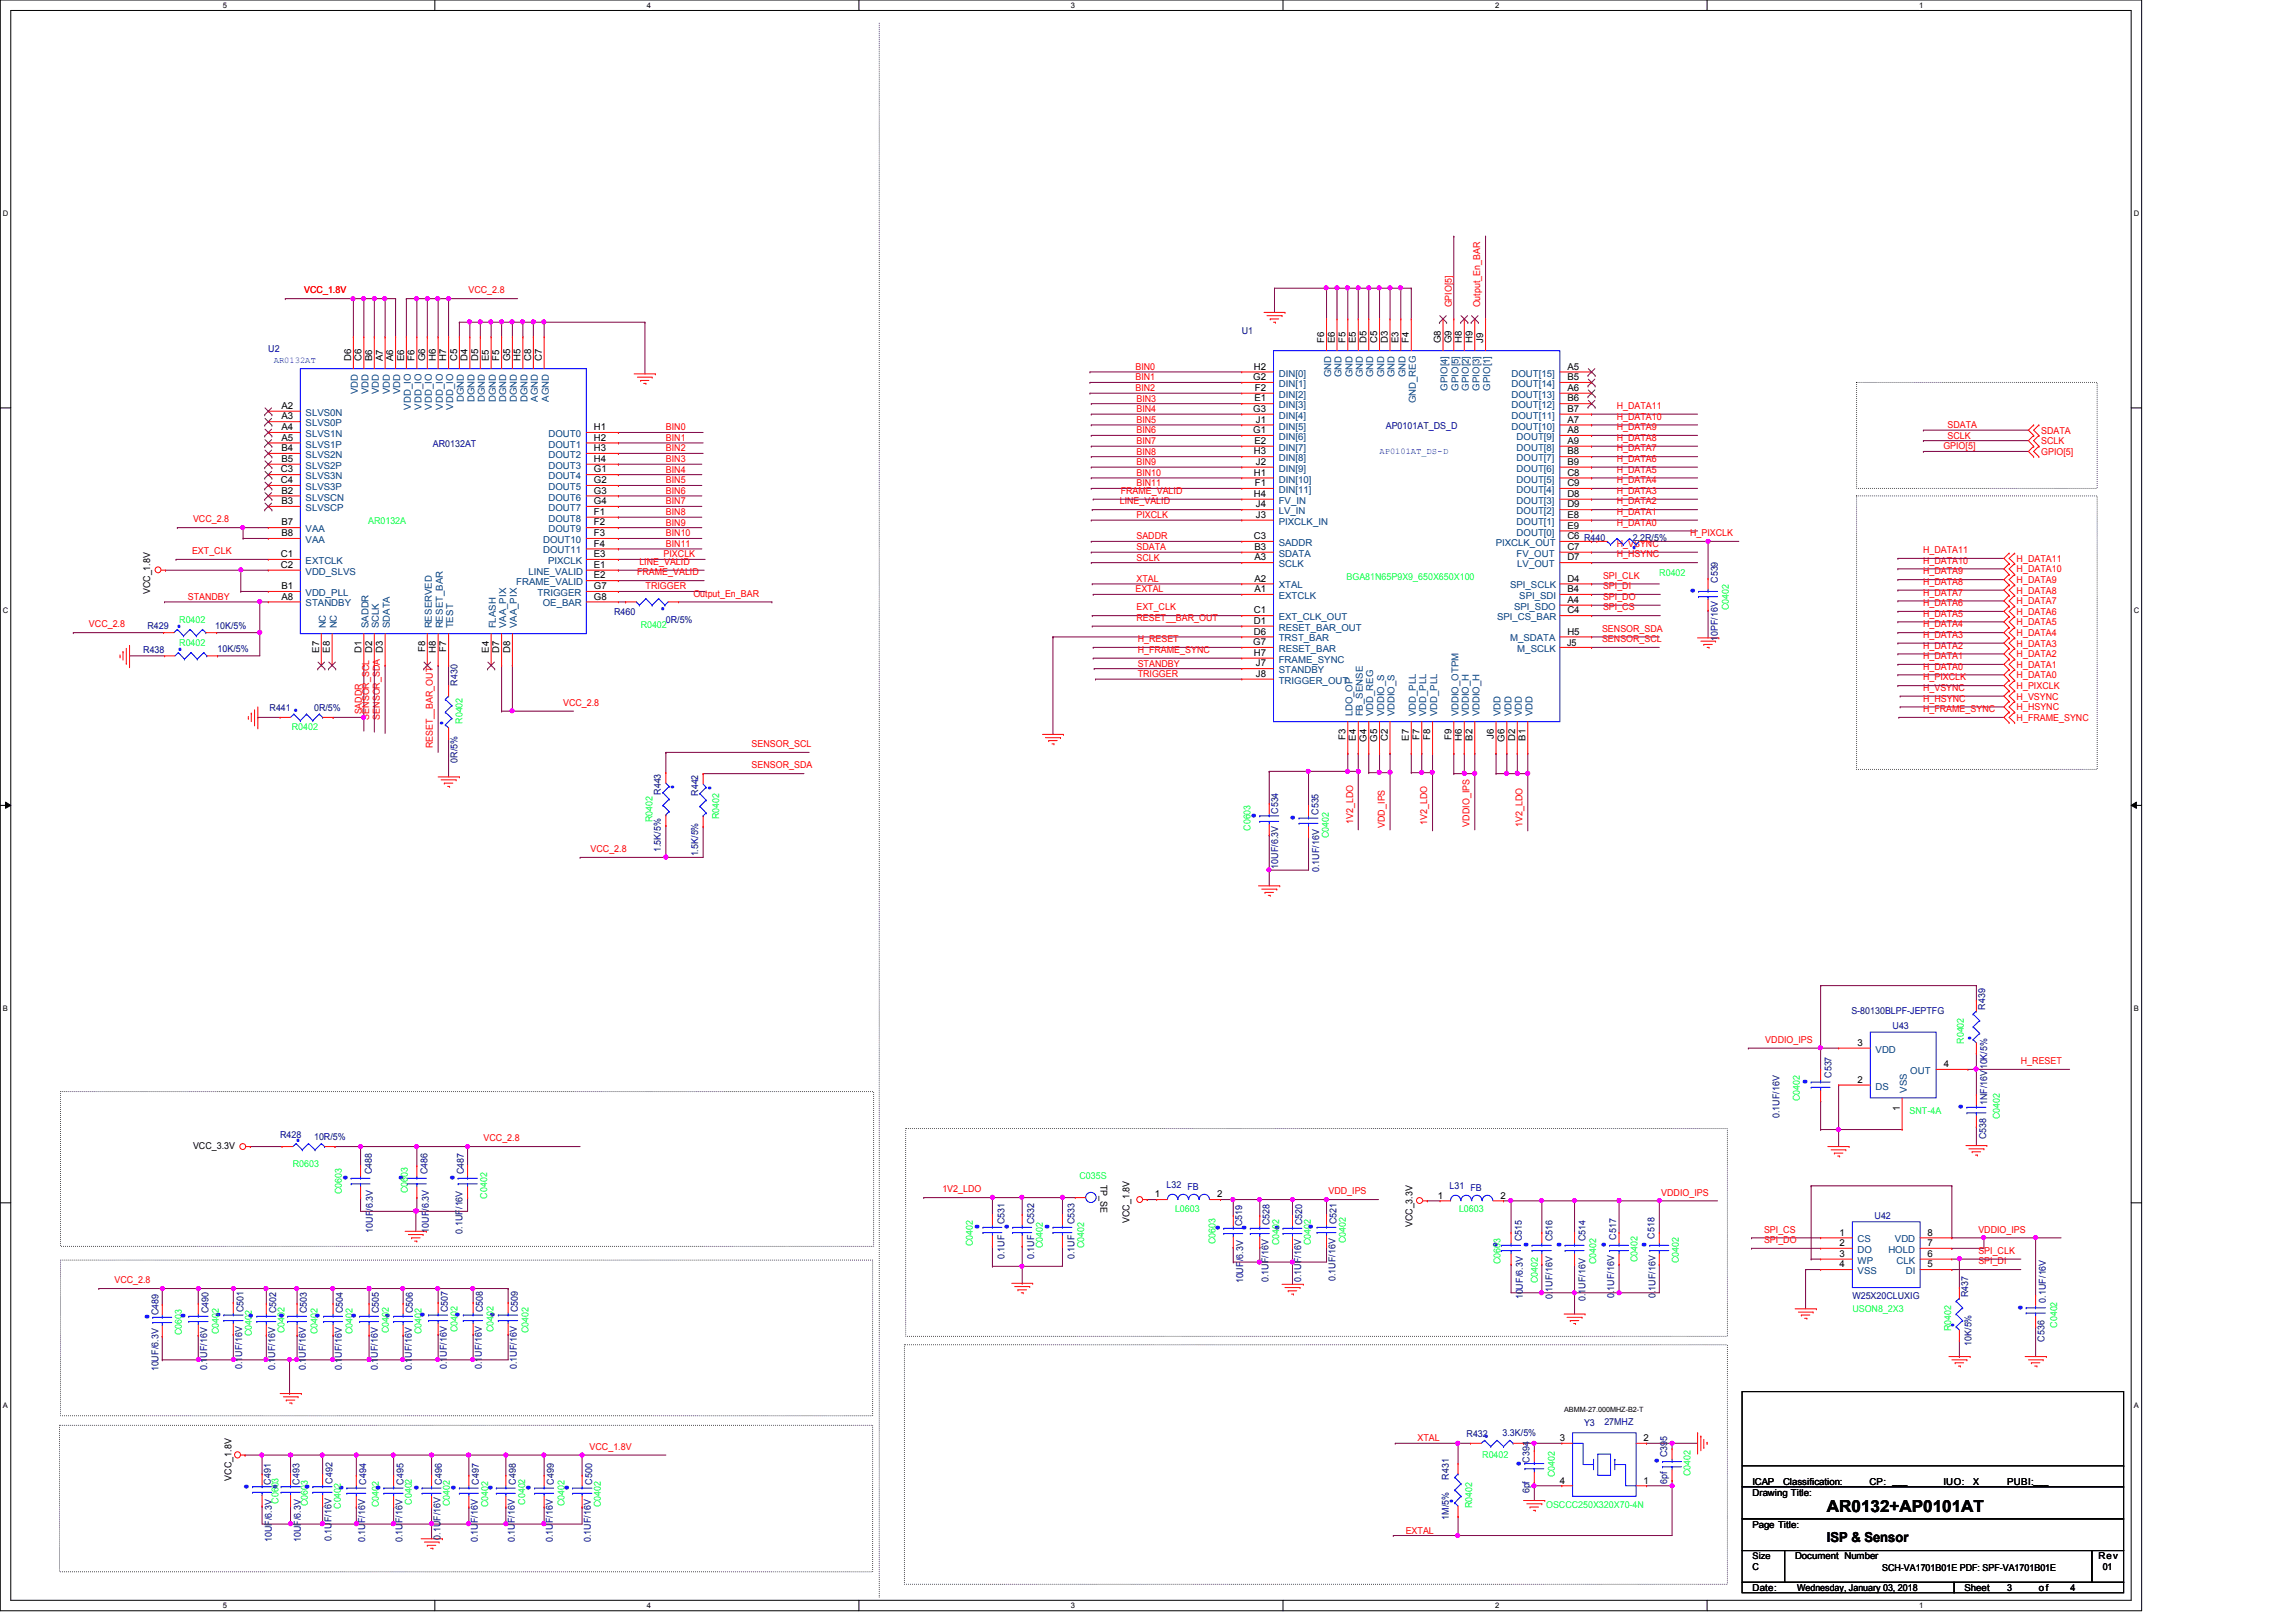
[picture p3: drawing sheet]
<svg xmlns="http://www.w3.org/2000/svg" width="297mm" height="210mm" viewBox="0 0 297 210" stroke-linecap="round" stroke-linejoin="round" font-family="sans-serif">
<defs><g id="words">
<g font-size="3.9" fill="#00f">
<text x="217.8" y="76.6">.</text>
<text x="161" y="105.7">.</text>
<text x="166.1" y="106">.</text>
<text x="232.4" y="140.1">.</text>
<text x="252.5" y="143.4">.</text>
<text x="43.5" y="152.6">.</text>
<text x="50.8" y="152.6">.</text>
<text x="57.4" y="152.6">.</text>
<text x="125.3" y="158.9">. .</text>
<text x="134.3" y="158.9">.</text>
<text x="156.4" y="159">. . . .</text>
<text x="192.3" y="161.2">. . .</text>
<text x="206.3" y="161.2">.</text>
<text x="211.5" y="161.2">.</text>
<text x="17.9" y="170.6">. . . . . . . . . . .</text>
<text x="260.2" y="169.3">.</text>
<text x="195.3" y="189.5">.</text>
<text x="213.2" y="189.2">.</text>
<text x="30.7" y="192.5">. . . . . . . . . .</text>
</g>
<g font-size="2.9" fill="#00f">
<text x="211.3" y="70.1" transform="rotate(90 211.3 70.1)">.</text>
<text x="85.6" y="77.9" transform="rotate(90 85.6 77.9)">.</text>
<text x="23.4" y="84.9" transform="rotate(-90 23.4 84.9)">. .</text>
<text x="38.4" y="92.8" transform="rotate(-90 38.4 92.8)">.</text>
<text x="58" y="93.4" transform="rotate(180 58 93.4)">.</text>
<text x="86.1" y="102">.</text>
<text x="91" y="102.1">.</text>
<text x="255.7" y="134.2" transform="rotate(180 255.7 134.2)">.</text>
<text x="38.7" y="148.4" transform="rotate(-90 38.7 148.4)">.</text>
<text x="253.5" y="171.4" transform="rotate(180 253.5 171.4)">.</text>
<text x="192.4" y="186.8" transform="rotate(-90 192.4 186.8)">.</text>
<text x="188.6" y="194.1" transform="rotate(180 188.6 194.1)">.</text>
</g>
<text font-size="2.2" x="236.3" y="195.7">AR0132+AP0101AT</text>
<text font-size="1.8" x="236.3" y="199.6">ISP &amp; Sensor</text>
<g font-size="1.2" fill="#f00">
<text x="39.4" y="38">VCC_1.8V</text>
<text x="60.6" y="38">VCC_2.8</text>
<text x="187.8" y="39.8" transform="rotate(-90 187.8 39.8)">GPIO[5]</text>
<text x="191.5" y="39.8" transform="rotate(-90 191.5 39.8)">Output_En_BAR</text>
<text x="146.9" y="47.9">BIN0</text>
<text x="146.9" y="49.2">BIN1</text>
<text x="146.9" y="50.6">BIN2</text>
<text x="147" y="52">BIN3</text>
<text x="147" y="53.3">BIN4</text>
<text x="209.2" y="52.9">H_DATA11</text>
<text x="86.1" y="55.7">BIN0</text>
<text x="86.1" y="57.1">BIN1</text>
<text x="86.1" y="58.4">BIN2</text>
<text x="86.1" y="59.8">BIN3</text>
<text x="147" y="54.7">BIN5</text>
<text x="147" y="56.1">BIN6</text>
<text x="147" y="57.5">BIN7</text>
<text x="147" y="58.8">BIN8</text>
<text x="209.2" y="54.3">H_DATA10</text>
<text x="209.2" y="55.7">H_DATA9</text>
<text x="209.2" y="57.1">H_DATA8</text>
<text x="209.2" y="58.4">H_DATA7</text>
<text x="209.2" y="59.8">H_DATA6</text>
<text x="251.4" y="58.2">GPIO[5]</text>
<text x="252" y="55.4">SDATA</text>
<text x="252" y="56.8">SCLK</text>
<text x="264.1" y="56.1">SDATA</text>
<text x="264.1" y="57.5">SCLK</text>
<text x="264.1" y="58.9">GPIO[5]</text>
<text x="86.1" y="61.2">BIN4</text>
<text x="86.1" y="62.6">BIN5</text>
<text x="86.1" y="63.9">BIN6</text>
<text x="86.1" y="65.3">BIN7</text>
<text x="144.9" y="65.3">LINE_VALID</text>
<text x="145" y="63.9">FRAME_VALID</text>
<text x="147" y="60.2">BIN9</text>
<text x="147" y="61.6">BIN10</text>
<text x="147" y="62.9">BIN11</text>
<text x="209.2" y="61.2">H_DATA5</text>
<text x="209.2" y="62.5">H_DATA4</text>
<text x="209.2" y="63.9">H_DATA3</text>
<text x="209.2" y="65.3">H_DATA2</text>
<text x="24.8" y="71.7">EXT_CLK</text>
<text x="25" y="67.6">VCC_2.8</text>
<text x="86.1" y="66.7">BIN8</text>
<text x="86.1" y="68">BIN9</text>
<text x="86.1" y="69.4">BIN10</text>
<text x="86.1" y="70.8">BIN11</text>
<text x="147" y="69.8">SADDR</text>
<text x="147" y="71.2">SDATA</text>
<text x="147" y="67.1">PIXCLK</text>
<text x="209.2" y="66.6">H_DATA1</text>
<text x="209.2" y="68">H_DATA0</text>
<text x="209.2" y="70.8">H_VSYNC</text>
<text x="218.6" y="69.4">H_PIXCLK</text>
<text x="248.8" y="71.6">H_DATA11</text>
<text x="24.3" y="77.6">STANDBY</text>
<text x="82.4" y="74.5">FRAME_VALID</text>
<text x="82.7" y="73.1">LINE_VALID</text>
<text x="83.5" y="76.3">TRIGGER</text>
<text x="85.8" y="72.1">PIXCLK</text>
<text x="89.7" y="77.2">Output_En_BAR</text>
<text x="146.9" y="76.7">EXTAL</text>
<text x="147" y="72.6">SCLK</text>
<text x="147" y="75.3">XTAL</text>
<text x="207.4" y="74.9">SPI_CLK</text>
<text x="207.4" y="76.2">SPI_DI</text>
<text x="207.4" y="77.6">SPI_DO</text>
<text x="209.2" y="72.1">H_HSYNC</text>
<text x="248.8" y="72.9">H_DATA10</text>
<text x="248.8" y="74.3">H_DATA9</text>
<text x="248.8" y="75.7">H_DATA8</text>
<text x="248.8" y="77.1">H_DATA7</text>
<text x="260.9" y="72.7">H_DATA11</text>
<text x="260.9" y="74.1">H_DATA10</text>
<text x="260.9" y="75.5">H_DATA9</text>
<text x="260.9" y="76.8">H_DATA8</text>
<text x="11.5" y="81.2">VCC_2.8</text>
<text x="147" y="79">EXT_CLK</text>
<text x="147" y="80.3">RESET__BAR_OUT</text>
<text x="147.2" y="83.1">H_RESET</text>
<text x="207.3" y="81.7">SENSOR_SDA</text>
<text x="207.3" y="83.1">SENSOR_SCL</text>
<text x="207.4" y="79">SPI_CS</text>
<text x="248.8" y="78.4">H_DATA6</text>
<text x="248.8" y="79.8">H_DATA5</text>
<text x="248.8" y="81.2">H_DATA4</text>
<text x="248.8" y="83.9">H_DATA2</text>
<text x="248.8" y="82.5">H_DATA3</text>
<text x="260.9" y="78.2">H_DATA7</text>
<text x="260.9" y="79.6">H_DATA6</text>
<text x="260.9" y="80.9">H_DATA5</text>
<text x="260.9" y="82.3">H_DATA4</text>
<text x="260.9" y="83.7">H_DATA3</text>
<text x="147.2" y="87.6">TRIGGER</text>
<text x="147.2" y="86.3">STANDBY</text>
<text x="147.2" y="84.5">H_FRAME_SYNC</text>
<text x="248.8" y="85.3">H_DATA1</text>
<text x="248.8" y="86.7">H_DATA0</text>
<text x="248.8" y="89.4">H_VSYNC</text>
<text x="248.8" y="88.1">H_PIXCLK</text>
<text x="260.9" y="85">H_DATA2</text>
<text x="260.9" y="86.4">H_DATA1</text>
<text x="260.9" y="87.8">H_DATA0</text>
<text x="260.9" y="89.2">H_PIXCLK</text>
<text x="46.8" y="92.5" transform="rotate(-90 46.8 92.5)">SADDR</text>
<text x="47.7" y="93.1" transform="rotate(-90 47.7 93.1)">SENSOR_SCL</text>
<text x="49.1" y="93.1" transform="rotate(-90 49.1 93.1)">SENSOR_SDA</text>
<text x="72.9" y="91.4">VCC_2.8</text>
<text x="248.8" y="90.8">H_HSYNC</text>
<text x="248.8" y="92.2">H_FRAME_SYNC</text>
<text x="260.9" y="90.6">H_VSYNC</text>
<text x="260.9" y="91.9">H_HSYNC</text>
<text x="260.9" y="93.3">H_FRAME_SYNC</text>
<text x="56" y="96.9" transform="rotate(-90 56 96.9)">RESET__BAR_OUT</text>
<text x="97.2" y="99.4">SENSOR_SDA</text>
<text x="97.2" y="96.7">SENSOR_SCL</text>
<text x="175" y="106.6" transform="rotate(-90 175 106.6)">1V2_LDO</text>
<text x="179.2" y="107.1" transform="rotate(-90 179.2 107.1)">VDD_IPS</text>
<text x="184.7" y="106.7" transform="rotate(-90 184.7 106.7)">1V2_LDO</text>
<text x="190.1" y="107" transform="rotate(-90 190.1 107)">VDDIO_IPS</text>
<text x="197" y="107" transform="rotate(-90 197 107)">1V2_LDO</text>
<text x="76.4" y="110.3">VCC_2.8</text>
<text x="228.4" y="135">VDDIO_IPS</text>
<text x="261.4" y="137.7">H_RESET</text>
<text x="62.6" y="147.7">VCC_2.8</text>
<text x="121.9" y="154.3">1V2_LDO</text>
<text x="171.9" y="154.6">VDD_IPS</text>
<text x="214.9" y="154.7">VDDIO_IPS</text>
<text x="228.2" y="159.5">SPI_CS</text>
<text x="228.2" y="160.9">SPI_DO</text>
<text x="255.9" y="159.5">VDDIO_IPS</text>
<text x="14.8" y="166.1">VCC_2.8</text>
<text x="255.9" y="163.6">SPI_DI</text>
<text x="255.9" y="162.3">SPI_CLK</text>
<text x="76.3" y="187.6">VCC_1.8V</text>
<text x="183.4" y="186.5">XTAL</text>
<text x="181.9" y="198.5">EXTAL</text>
</g>
<g font-size="1.2" fill="#000080">
<text x="34.7" y="45.6">U2</text>
<text x="160.7" y="43.2">U1</text>
<text x="56" y="57.8">AR0132AT</text>
<text x="179.3" y="55.5">AP0101AT_DS_D</text>
<text x="211.2" y="70">2.2R/5%</text>
<text x="222.2" y="75.4" transform="rotate(-90 222.2 75.4)">C539</text>
<text x="19.1" y="81.4">R429</text>
<text x="27.9" y="81.4">10K/5%</text>
<text x="79.5" y="79.6">R460</text>
<text x="86.1" y="80.6">0R/5%</text>
<text x="222.2" y="83" transform="rotate(-90 222.2 83)">10PF/16V</text>
<text x="18.5" y="84.5">R438</text>
<text x="28.1" y="84.4">10K/5%</text>
<text x="59.2" y="88.7" transform="rotate(-90 59.2 88.7)">R430</text>
<text x="34.9" y="92.1">R441</text>
<text x="40.6" y="92.1">0R/5%</text>
<text x="59.2" y="98.7" transform="rotate(-90 59.2 98.7)">0R/5%</text>
<text x="85.5" y="102.9" transform="rotate(-90 85.5 102.9)">R443</text>
<text x="90.3" y="103" transform="rotate(-90 90.3 103)">R442</text>
<text x="165.4" y="105.3" transform="rotate(-90 165.4 105.3)">C534</text>
<text x="170.6" y="105.5" transform="rotate(-90 170.6 105.5)">C535</text>
<text x="85.5" y="110.3" transform="rotate(-90 85.5 110.3)">1.5K/5%</text>
<text x="90.3" y="110.8" transform="rotate(-90 90.3 110.8)">1.5K/5%</text>
<text x="165.4" y="112.4" transform="rotate(-90 165.4 112.4)">10UF/6.3V</text>
<text x="170.7" y="112.9" transform="rotate(-90 170.7 112.9)">0.1UF/16V</text>
<text x="239.5" y="131.3">S-80130BLPF-JEPTFG</text>
<text x="256.8" y="130.7" transform="rotate(-90 256.8 130.7)">R439</text>
<text x="244.9" y="133.2">U43</text>
<text x="236.9" y="139.5" transform="rotate(-90 236.9 139.5)">C537</text>
<text x="257.1" y="143" transform="rotate(-90 257.1 143)">1NF/16V</text>
<text x="257.1" y="138.4" transform="rotate(-90 257.1 138.4)">10K/5%</text>
<text x="36.2" y="147.3">R428</text>
<text x="40.6" y="147.5">10R/5%</text>
<text x="230.2" y="144.7" transform="rotate(-90 230.2 144.7)">0.1UF/16V</text>
<text x="257" y="147.4" transform="rotate(-90 257 147.4)">C538</text>
<text x="48.1" y="152" transform="rotate(-90 48.1 152)">C488</text>
<text x="55.3" y="152" transform="rotate(-90 55.3 152)">C486</text>
<text x="60" y="152" transform="rotate(-90 60 152)">C487</text>
<text x="150.9" y="153.8">L32 FB</text>
<text x="187.5" y="153.9">L31 FB</text>
<text x="48.2" y="159.5" transform="rotate(-90 48.2 159.5)">10UF/6.3V</text>
<text x="55.5" y="159.5" transform="rotate(-90 55.5 159.5)">10UF/6.3V</text>
<text x="59.9" y="159.6" transform="rotate(-90 59.9 159.6)">0.1UF/16V</text>
<text x="130" y="158.4" transform="rotate(-90 130 158.4)">C531</text>
<text x="133.8" y="158.4" transform="rotate(-90 133.8 158.4)">C532</text>
<text x="139" y="158.4" transform="rotate(-90 139 158.4)">C533</text>
<text x="160.7" y="158.7" transform="rotate(-90 160.7 158.7)">C519</text>
<text x="164.3" y="158.5" transform="rotate(-90 164.3 158.5)">C528</text>
<text x="168.5" y="158.5" transform="rotate(-90 168.5 158.5)">C520</text>
<text x="172.9" y="158.4" transform="rotate(-90 172.9 158.4)">C521</text>
<text x="196.9" y="160.6" transform="rotate(-90 196.9 160.6)">C515</text>
<text x="200.9" y="160.6" transform="rotate(-90 200.9 160.6)">C516</text>
<text x="205.1" y="160.6" transform="rotate(-90 205.1 160.6)">C514</text>
<text x="209.1" y="160.4" transform="rotate(-90 209.1 160.4)">C517</text>
<text x="214" y="160.3" transform="rotate(-90 214 160.3)">C518</text>
<text x="242.5" y="157.8">U42</text>
<text x="130" y="162.9" transform="rotate(-90 130 162.9)">0.1UF</text>
<text x="133.8" y="162.9" transform="rotate(-90 133.8 162.9)">0.1UF</text>
<text x="139" y="162.9" transform="rotate(-90 139 162.9)">0.1UF</text>
<text x="160.8" y="166.1" transform="rotate(-90 160.8 166.1)">10UF/6.3V</text>
<text x="164.1" y="165.9" transform="rotate(-90 164.1 165.9)">0.1UF/16V</text>
<text x="168.4" y="165.9" transform="rotate(-90 168.4 165.9)">0.1UF/16V</text>
<text x="172.8" y="165.8" transform="rotate(-90 172.8 165.8)">0.1UF/16V</text>
<text x="254.6" y="167.9" transform="rotate(-90 254.6 167.9)">R437</text>
<text x="20.5" y="170.2" transform="rotate(-90 20.5 170.2)">C489</text>
<text x="27" y="169.9" transform="rotate(-90 27 169.9)">C490</text>
<text x="31.5" y="169.8" transform="rotate(-90 31.5 169.8)">C501</text>
<text x="35.7" y="169.9" transform="rotate(-90 35.7 169.9)">C502</text>
<text x="39.7" y="169.9" transform="rotate(-90 39.7 169.9)">C503</text>
<text x="44.4" y="169.9" transform="rotate(-90 44.4 169.9)">C504</text>
<text x="49" y="169.9" transform="rotate(-90 49 169.9)">C505</text>
<text x="53.4" y="169.9" transform="rotate(-90 53.4 169.9)">C506</text>
<text x="58" y="169.8" transform="rotate(-90 58 169.8)">C507</text>
<text x="62.5" y="169.8" transform="rotate(-90 62.5 169.8)">C508</text>
<text x="67" y="169.8" transform="rotate(-90 67 169.8)">C509</text>
<text x="197" y="168.1" transform="rotate(-90 197 168.1)">10UF/6.3V</text>
<text x="200.9" y="168.1" transform="rotate(-90 200.9 168.1)">0.1UF/16V</text>
<text x="205.1" y="168.4" transform="rotate(-90 205.1 168.4)">0.1UF/16V</text>
<text x="208.8" y="168" transform="rotate(-90 208.8 168)">0.1UF/16V</text>
<text x="214.2" y="168" transform="rotate(-90 214.2 168)">0.1UF/16V</text>
<text x="239.6" y="168.1">W25X20CLUXIG</text>
<text x="264.5" y="173.6" transform="rotate(-90 264.5 173.6)">C536</text>
<text x="264.7" y="168.6" transform="rotate(-90 264.7 168.6)">0.1UF/16V</text>
<text x="20.5" y="177.5" transform="rotate(-90 20.5 177.5)">10UF/6.3V</text>
<text x="26.8" y="177.3" transform="rotate(-90 26.8 177.3)">0.1UF/16V</text>
<text x="31.3" y="177.2" transform="rotate(-90 31.3 177.2)">0.1UF/16V</text>
<text x="35.6" y="177.3" transform="rotate(-90 35.6 177.3)">0.1UF/16V</text>
<text x="39.6" y="177.3" transform="rotate(-90 39.6 177.3)">0.1UF/16V</text>
<text x="44.2" y="177.3" transform="rotate(-90 44.2 177.3)">0.1UF/16V</text>
<text x="48.9" y="177.3" transform="rotate(-90 48.9 177.3)">0.1UF/16V</text>
<text x="53.3" y="177.3" transform="rotate(-90 53.3 177.3)">0.1UF/16V</text>
<text x="57.8" y="177.2" transform="rotate(-90 57.8 177.2)">0.1UF/16V</text>
<text x="62.4" y="177.2" transform="rotate(-90 62.4 177.2)">0.1UF/16V</text>
<text x="66.9" y="177.2" transform="rotate(-90 66.9 177.2)">0.1UF/16V</text>
<text x="255.1" y="174.2" transform="rotate(-90 255.1 174.2)">10K/5%</text>
<text x="194.4" y="185.9">3.3K/5%</text>
<text x="204.9" y="184.5">Y3</text>
<text x="207.6" y="184.4">27MHZ</text>
<text x="187.4" y="191.5" transform="rotate(-90 187.4 191.5)">R431</text>
<text x="189.7" y="186">R432</text>
<text x="197.9" y="189.3" transform="rotate(-90 197.9 189.3)">C394</text>
<text x="215.7" y="188.6" transform="rotate(-90 215.7 188.6)">C395</text>
<text x="35" y="192.2" transform="rotate(-90 35 192.2)">C491</text>
<text x="38.7" y="192.2" transform="rotate(-90 38.7 192.2)">C493</text>
<text x="43" y="192" transform="rotate(-90 43 192)">C492</text>
<text x="47.4" y="192.2" transform="rotate(-90 47.4 192.2)">C494</text>
<text x="52.2" y="192.2" transform="rotate(-90 52.2 192.2)">C495</text>
<text x="57.1" y="192.2" transform="rotate(-90 57.1 192.2)">C496</text>
<text x="61.9" y="192.2" transform="rotate(-90 61.9 192.2)">C497</text>
<text x="66.7" y="192.2" transform="rotate(-90 66.7 192.2)">C498</text>
<text x="71.7" y="192.2" transform="rotate(-90 71.7 192.2)">C499</text>
<text x="76.6" y="192.2" transform="rotate(-90 76.6 192.2)">C500</text>
<text x="187.4" y="196.7" transform="rotate(-90 187.4 196.7)">1M/5%</text>
<text x="197.9" y="193.3" transform="rotate(-90 197.9 193.3)">6pf</text>
<text x="215.7" y="192" transform="rotate(-90 215.7 192)">6pf</text>
<text x="35.2" y="199.6" transform="rotate(-90 35.2 199.6)">10UF/6.3V</text>
<text x="38.9" y="199.6" transform="rotate(-90 38.9 199.6)">10UF/6.3V</text>
<text x="42.9" y="199.4" transform="rotate(-90 42.9 199.4)">0.1UF/16V</text>
<text x="47.2" y="199.6" transform="rotate(-90 47.2 199.6)">0.1UF/16V</text>
<text x="52.1" y="199.6" transform="rotate(-90 52.1 199.6)">0.1UF/16V</text>
<text x="57" y="199.3" transform="rotate(-90 57 199.3)">0.1UF/16V</text>
<text x="61.8" y="199.6" transform="rotate(-90 61.8 199.6)">0.1UF/16V</text>
<text x="66.6" y="199.6" transform="rotate(-90 66.6 199.6)">0.1UF/16V</text>
<text x="71.5" y="199.6" transform="rotate(-90 71.5 199.6)">0.1UF/16V</text>
<text x="76.5" y="199.6" transform="rotate(-90 76.5 199.6)">0.1UF/16V</text>
</g>
<g font-size="1.2">
<text x="45.4" y="46.7" transform="rotate(-90 45.4 46.7)">D6</text>
<text x="46.8" y="46.7" transform="rotate(-90 46.8 46.7)">C6</text>
<text x="48.1" y="46.7" transform="rotate(-90 48.1 46.7)">B6</text>
<text x="49.5" y="46.7" transform="rotate(-90 49.5 46.7)">A7</text>
<text x="50.9" y="46.7" transform="rotate(-90 50.9 46.7)">A6</text>
<text x="52.3" y="46.7" transform="rotate(-90 52.3 46.7)">E6</text>
<text x="53.6" y="46.7" transform="rotate(-90 53.6 46.7)">F6</text>
<text x="55" y="46.7" transform="rotate(-90 55 46.7)">G6</text>
<text x="56.4" y="46.7" transform="rotate(-90 56.4 46.7)">H6</text>
<text x="57.7" y="46.7" transform="rotate(-90 57.7 46.7)">H7</text>
<text x="59.1" y="46.7" transform="rotate(-90 59.1 46.7)">C5</text>
<text x="60.5" y="46.7" transform="rotate(-90 60.5 46.7)">D4</text>
<text x="61.8" y="46.7" transform="rotate(-90 61.8 46.7)">D5</text>
<text x="63.2" y="46.7" transform="rotate(-90 63.2 46.7)">E5</text>
<text x="64.6" y="46.7" transform="rotate(-90 64.6 46.7)">F5</text>
<text x="66" y="46.7" transform="rotate(-90 66 46.7)">G5</text>
<text x="67.3" y="46.7" transform="rotate(-90 67.3 46.7)">H5</text>
<text x="68.7" y="46.7" transform="rotate(-90 68.7 46.7)">C8</text>
<text x="70.1" y="46.7" transform="rotate(-90 70.1 46.7)">C7</text>
<text x="162.2" y="47.8">H2</text>
<text x="171.3" y="44.4" transform="rotate(-90 171.3 44.4)">F6</text>
<text x="172.7" y="44.4" transform="rotate(-90 172.7 44.4)">E6</text>
<text x="174.1" y="44.4" transform="rotate(-90 174.1 44.4)">F5</text>
<text x="175.4" y="44.4" transform="rotate(-90 175.4 44.4)">E5</text>
<text x="176.8" y="44.4" transform="rotate(-90 176.8 44.4)">D5</text>
<text x="178.2" y="44.4" transform="rotate(-90 178.2 44.4)">C5</text>
<text x="179.5" y="44.4" transform="rotate(-90 179.5 44.4)">D3</text>
<text x="180.9" y="44.4" transform="rotate(-90 180.9 44.4)">E3</text>
<text x="182.3" y="44.4" transform="rotate(-90 182.3 44.4)">F4</text>
<text x="186.4" y="44.4" transform="rotate(-90 186.4 44.4)">G8</text>
<text x="187.8" y="44.4" transform="rotate(-90 187.8 44.4)">G9</text>
<text x="189.1" y="44.4" transform="rotate(-90 189.1 44.4)">H8</text>
<text x="190.5" y="44.4" transform="rotate(-90 190.5 44.4)">H9</text>
<text x="191.9" y="44.4" transform="rotate(-90 191.9 44.4)">J9</text>
<text x="202.8" y="47.8">A5</text>
<text x="36.4" y="52.9">A2</text>
<text x="162.1" y="49.2">G2</text>
<text x="162.1" y="53.3">G3</text>
<text x="162.3" y="51.9">E1</text>
<text x="162.3" y="50.6">F2</text>
<text x="202.8" y="50.6">A6</text>
<text x="202.8" y="49.2">B5</text>
<text x="202.8" y="51.9">B6</text>
<text x="202.8" y="53.3">B7</text>
<text x="36.4" y="54.3">A3</text>
<text x="36.4" y="55.7">A4</text>
<text x="36.4" y="57">A5</text>
<text x="36.4" y="58.4">B4</text>
<text x="36.4" y="59.8">B5</text>
<text x="76.8" y="55.7">H1</text>
<text x="76.8" y="57">H2</text>
<text x="76.8" y="58.4">H3</text>
<text x="76.8" y="59.8">H4</text>
<text x="162.1" y="56">G1</text>
<text x="162.2" y="58.8">H3</text>
<text x="162.3" y="57.4">E2</text>
<text x="162.5" y="54.7">J1</text>
<text x="202.8" y="54.7">A7</text>
<text x="202.8" y="56">A8</text>
<text x="202.8" y="57.4">A9</text>
<text x="202.8" y="58.8">B8</text>
<text x="36.3" y="61.1">C3</text>
<text x="36.3" y="62.5">C4</text>
<text x="36.4" y="63.9">B2</text>
<text x="36.4" y="65.2">B3</text>
<text x="76.8" y="61.1">G1</text>
<text x="76.8" y="62.5">G2</text>
<text x="76.8" y="63.9">G3</text>
<text x="76.8" y="65.2">G4</text>
<text x="162.2" y="61.6">H1</text>
<text x="162.2" y="64.3">H4</text>
<text x="162.3" y="62.9">F1</text>
<text x="162.5" y="60.2">J2</text>
<text x="162.5" y="65.7">J4</text>
<text x="202.8" y="60.2">B9</text>
<text x="202.8" y="61.6">C8</text>
<text x="202.8" y="62.9">C9</text>
<text x="202.8" y="64.3">D8</text>
<text x="202.8" y="65.7">D9</text>
<text x="36.4" y="68">B7</text>
<text x="36.4" y="69.4">B8</text>
<text x="76.8" y="66.6">F1</text>
<text x="76.8" y="68">F2</text>
<text x="76.8" y="69.4">F3</text>
<text x="76.8" y="70.7">F4</text>
<text x="162.2" y="69.8">C3</text>
<text x="162.3" y="71.2">B3</text>
<text x="162.5" y="67">J3</text>
<text x="202.8" y="67">E8</text>
<text x="202.8" y="68.4">E9</text>
<text x="202.8" y="69.8">C6 R440</text>
<text x="202.8" y="71.2">C7</text>
<text x="19.4" y="76.9" transform="rotate(-90 19.4 76.9)">VCC_1.8V</text>
<text x="36.3" y="72.1">C1</text>
<text x="36.3" y="73.5">C2</text>
<text x="36.4" y="77.6">A8</text>
<text x="36.4" y="76.2">B1</text>
<text x="76.8" y="73.5">E1</text>
<text x="76.8" y="74.8">E2</text>
<text x="76.8" y="72.1">E3</text>
<text x="76.8" y="76.2">G7</text>
<text x="76.8" y="77.6">G8</text>
<text x="162.3" y="76.6">A1</text>
<text x="162.3" y="75.3">A2</text>
<text x="162.3" y="72.5">A3</text>
<text x="202.8" y="72.5">D7</text>
<text x="202.8" y="75.3">D4</text>
<text x="202.8" y="76.6">B4</text>
<text x="162.1" y="83.5">G7</text>
<text x="162.2" y="79.4">C1</text>
<text x="162.2" y="80.7">D1</text>
<text x="162.2" y="82.1">D6</text>
<text x="202.7" y="83.6">J5</text>
<text x="202.8" y="78">A4</text>
<text x="202.8" y="79.4">C4</text>
<text x="202.8" y="82.1">H5</text>
<text x="41.3" y="84.5" transform="rotate(-90 41.3 84.5)">E7</text>
<text x="42.7" y="84.5" transform="rotate(-90 42.7 84.5)">E8</text>
<text x="46.8" y="84.5" transform="rotate(-90 46.8 84.5)">D1</text>
<text x="48.1" y="84.5" transform="rotate(-90 48.1 84.5)">D2</text>
<text x="49.5" y="84.5" transform="rotate(-90 49.5 84.5)">D3</text>
<text x="55" y="84.4" transform="rotate(-90 55 84.4)">F8</text>
<text x="56.4" y="84.5" transform="rotate(-90 56.4 84.5)">H8</text>
<text x="57.7" y="84.4" transform="rotate(-90 57.7 84.4)">F7</text>
<text x="63.2" y="84.5" transform="rotate(-90 63.2 84.5)">E4</text>
<text x="64.6" y="84.5" transform="rotate(-90 64.6 84.5)">D7</text>
<text x="66" y="84.5" transform="rotate(-90 66 84.5)">D8</text>
<text x="162.2" y="84.9">H7</text>
<text x="162.5" y="86.2">J7</text>
<text x="162.5" y="87.6">J8</text>
<text x="174.1" y="95.8" transform="rotate(-90 174.1 95.8)">F3</text>
<text x="175.4" y="95.9" transform="rotate(-90 175.4 95.9)">E4</text>
<text x="179.5" y="95.9" transform="rotate(-90 179.5 95.9)">C2</text>
<text x="182.3" y="95.9" transform="rotate(-90 182.3 95.9)">E7</text>
<text x="183.6" y="95.8" transform="rotate(-90 183.6 95.8)">F7</text>
<text x="185" y="95.8" transform="rotate(-90 185 95.8)">F8</text>
<text x="187.8" y="95.8" transform="rotate(-90 187.8 95.8)">F9</text>
<text x="189.1" y="95.9" transform="rotate(-90 189.1 95.9)">H6</text>
<text x="190.5" y="95.9" transform="rotate(-90 190.5 95.9)">B2</text>
<text x="193.2" y="95.7" transform="rotate(-90 193.2 95.7)">J6</text>
<text x="196" y="95.9" transform="rotate(-90 196 95.9)">D2</text>
<text x="197.4" y="95.9" transform="rotate(-90 197.4 95.9)">B1</text>
<text x="176.8" y="96" transform="rotate(-90 176.8 96)">G4</text>
<text x="178.2" y="96" transform="rotate(-90 178.2 96)">G5</text>
<text x="194.6" y="96" transform="rotate(-90 194.6 96)">G6</text>
<text x="240.3" y="135.3">3</text>
<text x="240.3" y="140.1">2</text>
<text x="245.8" y="143.7" transform="rotate(-90 245.8 143.7)">1</text>
<text x="251.5" y="138.1">4</text>
<text x="25" y="148.7">VCC_3.3V</text>
<text x="142.4" y="153.3" transform="rotate(90 142.4 153.3)">TP_SE</text>
<text x="149.4" y="154.9">1</text>
<text x="157.5" y="154.9">2</text>
<text x="186" y="155.1">1</text>
<text x="194.1" y="155.1">2</text>
<text x="146.1" y="158.3" transform="rotate(-90 146.1 158.3)">VCC_1.8V</text>
<text x="182.7" y="158.8" transform="rotate(-90 182.7 158.8)">VCC_3.3V</text>
<text x="238" y="159.9">1</text>
<text x="238" y="161.2">2</text>
<text x="249.4" y="159.9">8</text>
<text x="249.4" y="161.2">7</text>
<text x="238" y="162.6">3</text>
<text x="238" y="164">4</text>
<text x="249.4" y="162.6">6</text>
<text x="249.4" y="164">5</text>
<text x="30" y="191.6" transform="rotate(-90 30 191.6)">VCC_1.8V</text>
<text x="201.8" y="192">4</text>
<text x="201.8" y="186.5">3</text>
<text x="212.6" y="192">1</text>
<text x="212.6" y="186.5">2</text>
<text x="226.7" y="193.5">Drawing Title:</text>
<text x="226.7" y="192.2">ICAP</text>
<text x="226.7" y="197.7">Page Title:</text>
<text x="230.7" y="192.2">Classification:</text>
<text x="241.8" y="192.2">CP: ___</text>
<text x="251.5" y="192.2">IUO:</text>
<text x="255.3" y="192.2">X</text>
<text x="259.7" y="192.2">PUBI:___</text>
<text x="226.7" y="201.8">Size</text>
<text x="226.7" y="203.2">C</text>
<text x="232.2" y="201.8">Document Number</text>
<text x="243.5" y="203.3">SCH-VA1701B01E PDF: SPF-VA1701B01E</text>
<text x="271.5" y="201.8">Rev</text>
<text x="272" y="203.2">01</text>
<text x="226.7" y="205.9">Date:</text>
<text x="232.5" y="205.9">Wednesday, January 03, 2018</text>
<text x="254.2" y="205.9">Sheet</text>
<text x="259.7" y="205.9">3</text>
<text x="263.8" y="205.9">of</text>
<text x="267.9" y="205.9">4</text>
</g>
<g font-size="1.2" fill="#004080">
<text x="39.5" y="53.8">SLVS0N</text>
<text x="46.3" y="51" transform="rotate(-90 46.3 51)">VDD</text>
<text x="47.7" y="51" transform="rotate(-90 47.7 51)">VDD</text>
<text x="49" y="51" transform="rotate(-90 49 51)">VDD</text>
<text x="50.4" y="51" transform="rotate(-90 50.4 51)">VDD</text>
<text x="51.8" y="51" transform="rotate(-90 51.8 51)">VDD</text>
<text x="53.2" y="53" transform="rotate(-90 53.2 53)">VDD_IO</text>
<text x="54.5" y="53" transform="rotate(-90 54.5 53)">VDD_IO</text>
<text x="55.9" y="53" transform="rotate(-90 55.9 53)">VDD_IO</text>
<text x="57.3" y="53" transform="rotate(-90 57.3 53)">VDD_IO</text>
<text x="58.6" y="53" transform="rotate(-90 58.6 53)">VDD_IO</text>
<text x="60" y="52" transform="rotate(-90 60 52)">DGND</text>
<text x="61.4" y="52" transform="rotate(-90 61.4 52)">DGND</text>
<text x="62.7" y="52" transform="rotate(-90 62.7 52)">DGND</text>
<text x="64.1" y="52" transform="rotate(-90 64.1 52)">DGND</text>
<text x="65.5" y="52" transform="rotate(-90 65.5 52)">DGND</text>
<text x="66.9" y="52" transform="rotate(-90 66.9 52)">DGND</text>
<text x="68.2" y="52" transform="rotate(-90 68.2 52)">DGND</text>
<text x="69.6" y="52" transform="rotate(-90 69.6 52)">AGND</text>
<text x="71" y="52" transform="rotate(-90 71 52)">AGND</text>
<text x="165.4" y="48.7">DIN[0]</text>
<text x="165.4" y="50.1">DIN[1]</text>
<text x="165.4" y="51.5">DIN[2]</text>
<text x="165.4" y="52.8">DIN[3]</text>
<text x="172.2" y="48.8" transform="rotate(-90 172.2 48.8)">GND</text>
<text x="173.6" y="48.8" transform="rotate(-90 173.6 48.8)">GND</text>
<text x="175" y="48.8" transform="rotate(-90 175 48.8)">GND</text>
<text x="176.3" y="48.8" transform="rotate(-90 176.3 48.8)">GND</text>
<text x="177.7" y="48.8" transform="rotate(-90 177.7 48.8)">GND</text>
<text x="179.1" y="48.8" transform="rotate(-90 179.1 48.8)">GND</text>
<text x="180.4" y="48.8" transform="rotate(-90 180.4 48.8)">GND</text>
<text x="181.8" y="48.8" transform="rotate(-90 181.8 48.8)">GND</text>
<text x="183.2" y="52.2" transform="rotate(-90 183.2 52.2)">GND_REG</text>
<text x="187.3" y="50.5" transform="rotate(-90 187.3 50.5)">GPIO[4]</text>
<text x="188.7" y="50.5" transform="rotate(-90 188.7 50.5)">GPIO[5]</text>
<text x="190" y="50.5" transform="rotate(-90 190 50.5)">GPIO[2]</text>
<text x="191.4" y="50.5" transform="rotate(-90 191.4 50.5)">GPIO[3]</text>
<text x="192.8" y="50.5" transform="rotate(-90 192.8 50.5)">GPIO[1]</text>
<text x="195.5" y="48.7">DOUT[15]</text>
<text x="195.5" y="51.5">DOUT[13]</text>
<text x="195.5" y="50.1">DOUT[14]</text>
<text x="195.5" y="52.8">DOUT[12]</text>
<text x="39.5" y="55.2">SLVS0P</text>
<text x="39.5" y="56.6">SLVS1N</text>
<text x="39.5" y="57.9">SLVS1P</text>
<text x="39.5" y="59.3">SLVS2N</text>
<text x="70.9" y="56.6">DOUT0</text>
<text x="70.9" y="57.9">DOUT1</text>
<text x="70.9" y="59.3">DOUT2</text>
<text x="165.4" y="54.2">DIN[4]</text>
<text x="165.4" y="55.6">DIN[5]</text>
<text x="165.4" y="56.9">DIN[6]</text>
<text x="165.4" y="58.3">DIN[7]</text>
<text x="165.4" y="59.7">DIN[8]</text>
<text x="195.5" y="55.6">DOUT[10]</text>
<text x="195.5" y="54.2">DOUT[11]</text>
<text x="196.2" y="56.9">DOUT[9]</text>
<text x="196.2" y="58.3">DOUT[8]</text>
<text x="196.2" y="59.7">DOUT[7]</text>
<text x="39.5" y="64.8">SLVSCN</text>
<text x="39.5" y="60.7">SLVS2P</text>
<text x="39.5" y="62">SLVS3N</text>
<text x="39.5" y="63.4">SLVS3P</text>
<text x="70.9" y="62">DOUT4</text>
<text x="70.9" y="63.4">DOUT5</text>
<text x="70.9" y="64.8">DOUT6</text>
<text x="70.9" y="60.7">DOUT3</text>
<text x="165.4" y="61">DIN[9]</text>
<text x="165.4" y="62.4">DIN[10]</text>
<text x="165.4" y="63.8">DIN[11]</text>
<text x="165.4" y="65.2">FV_IN</text>
<text x="196.2" y="61">DOUT[6]</text>
<text x="196.2" y="62.4">DOUT[5]</text>
<text x="196.2" y="63.8">DOUT[4]</text>
<text x="196.2" y="65.2">DOUT[3]</text>
<text x="39.5" y="66.1">SLVSCP</text>
<text x="39.5" y="68.9">VAA</text>
<text x="39.5" y="70.3">VAA</text>
<text x="70.3" y="70.3">DOUT10</text>
<text x="70.3" y="71.6">DOUT11</text>
<text x="70.9" y="67.5">DOUT8</text>
<text x="70.9" y="68.9">DOUT9</text>
<text x="70.9" y="66.1">DOUT7</text>
<text x="165.4" y="70.7">SADDR</text>
<text x="165.4" y="66.5">LV_IN</text>
<text x="165.4" y="67.9">PIXCLK_IN</text>
<text x="193.5" y="70.7">PIXCLK_OUT</text>
<text x="196.2" y="66.5">DOUT[2]</text>
<text x="196.2" y="67.9">DOUT[1]</text>
<text x="196.2" y="69.3">DOUT[0]</text>
<text x="39.5" y="77.1">VDD_PLL</text>
<text x="39.5" y="73">EXTCLK</text>
<text x="39.5" y="74.4">VDD_SLVS</text>
<text x="66.8" y="75.7">FRAME_VALID</text>
<text x="68.4" y="74.4">LINE_VALID</text>
<text x="69.6" y="77.1">TRIGGER</text>
<text x="70.9" y="73">PIXCLK</text>
<text x="165.4" y="77.5">EXTCLK</text>
<text x="165.4" y="76.2">XTAL</text>
<text x="165.4" y="73.4">SCLK</text>
<text x="165.4" y="72.1">SDATA</text>
<text x="195.4" y="76.2">SPI_SCLK</text>
<text x="196.2" y="72.1">FV_OUT</text>
<text x="196.3" y="73.4">LV_OUT</text>
<text x="196.6" y="77.5">SPI_SDI</text>
<text x="39.5" y="78.5">STANDBY</text>
<text x="42.2" y="81.3" transform="rotate(-90 42.2 81.3)">NC</text>
<text x="43.6" y="81.3" transform="rotate(-90 43.6 81.3)">NC</text>
<text x="47.7" y="81.3" transform="rotate(-90 47.7 81.3)">SADDR</text>
<text x="49" y="81.3" transform="rotate(-90 49 81.3)">SCLK</text>
<text x="50.4" y="81.3" transform="rotate(-90 50.4 81.3)">SDATA</text>
<text x="55.9" y="81.3" transform="rotate(-90 55.9 81.3)">RESERVED</text>
<text x="57.3" y="81.3" transform="rotate(-90 57.3 81.3)">RESET_BAR</text>
<text x="58.6" y="81.3" transform="rotate(-90 58.6 81.3)">TEST</text>
<text x="64.1" y="81.3" transform="rotate(-90 64.1 81.3)">FLASH</text>
<text x="65.5" y="81.3" transform="rotate(-90 65.5 81.3)">VAA_PIX</text>
<text x="66.9" y="81.3" transform="rotate(-90 66.9 81.3)">VAA_PIX</text>
<text x="70.2" y="78.5">OE_BAR</text>
<text x="165.4" y="80.3">EXT_CLK_OUT</text>
<text x="165.4" y="81.6">RESET_BAR_OUT</text>
<text x="165.4" y="83">TRST_BAR</text>
<text x="193.7" y="80.3">SPI_CS_BAR</text>
<text x="195.4" y="83">M_SDATA</text>
<text x="195.9" y="78.9">SPI_SDO</text>
<text x="165.4" y="84.4">RESET_BAR</text>
<text x="165.4" y="85.8">FRAME_SYNC</text>
<text x="165.4" y="87.1">STANDBY</text>
<text x="165.4" y="88.5">TRIGGER_OUT</text>
<text x="196.3" y="84.4">M_SCLK</text>
<text x="175" y="92.7" transform="rotate(-90 175 92.7)">LDO_OP</text>
<text x="176.3" y="92.7" transform="rotate(-90 176.3 92.7)">FB_SENSE</text>
<text x="177.7" y="92.7" transform="rotate(-90 177.7 92.7)">VDD_REG</text>
<text x="179.1" y="92.7" transform="rotate(-90 179.1 92.7)">VDDIO_S</text>
<text x="180.4" y="92.7" transform="rotate(-90 180.4 92.7)">VDDIO_S</text>
<text x="183.2" y="92.7" transform="rotate(-90 183.2 92.7)">VDD_PLL</text>
<text x="184.5" y="92.7" transform="rotate(-90 184.5 92.7)">VDD_PLL</text>
<text x="185.9" y="92.7" transform="rotate(-90 185.9 92.7)">VDD_PLL</text>
<text x="188.7" y="92.7" transform="rotate(-90 188.7 92.7)">VDDIO_OTPM</text>
<text x="190" y="92.7" transform="rotate(-90 190 92.7)">VDDIO_H</text>
<text x="191.4" y="92.7" transform="rotate(-90 191.4 92.7)">VDDIO_H</text>
<text x="194.1" y="92.7" transform="rotate(-90 194.1 92.7)">VDD</text>
<text x="195.5" y="92.7" transform="rotate(-90 195.5 92.7)">VDD</text>
<text x="196.9" y="92.7" transform="rotate(-90 196.9 92.7)">VDD</text>
<text x="198.2" y="92.7" transform="rotate(-90 198.2 92.7)">VDD</text>
<text x="242.7" y="136.2">VDD</text>
<text x="242.7" y="141">DS</text>
<text x="246.7" y="141.4" transform="rotate(-90 246.7 141.4)">VSS</text>
<text x="247.1" y="139">OUT</text>
<text x="240.3" y="160.8">CS</text>
<text x="245.1" y="160.8">VDD</text>
<text x="240.3" y="162.1">DO</text>
<text x="240.3" y="163.5">WP</text>
<text x="240.3" y="164.9">VSS</text>
<text x="244.3" y="162.1">HOLD</text>
<text x="245.4" y="163.5">CLK</text>
<text x="246.5" y="164.9">DI</text>
</g>
<g font-size="1.2" fill="#00ff40">
<text x="47.6" y="67.8">AR0132A</text>
<text x="174.2" y="75.1">BGA81N65P9X9_650X650X100</text>
<text x="214.7" y="74.5">R0402</text>
<text x="23.2" y="80.6">R0402</text>
<text x="23.2" y="83.6">R0402</text>
<text x="82.9" y="81.2">R0402</text>
<text x="223.6" y="79" transform="rotate(-90 223.6 79)">C0402</text>
<text x="37.8" y="94.5">R0402</text>
<text x="59.9" y="93.7" transform="rotate(-90 59.9 93.7)">R0402</text>
<text x="84.4" y="106.4" transform="rotate(-90 84.4 106.4)">R0402</text>
<text x="93" y="106" transform="rotate(-90 93 106)">R0402</text>
<text x="161.8" y="107.5" transform="rotate(-90 161.8 107.5)">C0603</text>
<text x="171.9" y="108.5" transform="rotate(-90 171.9 108.5)">C0402</text>
<text x="254.1" y="135.1" transform="rotate(-90 254.1 135.1)">R0402</text>
<text x="232.8" y="142.5" transform="rotate(-90 232.8 142.5)">C0402</text>
<text x="247.1" y="144.2">SNT-4A</text>
<text x="258.7" y="144.8" transform="rotate(-90 258.7 144.8)">C0402</text>
<text x="37.9" y="151">R0603</text>
<text x="44.2" y="154.6" transform="rotate(-90 44.2 154.6)">C0603</text>
<text x="52.7" y="154.4" transform="rotate(-90 52.7 154.4)">C0603</text>
<text x="63" y="155.1" transform="rotate(-90 63 155.1)">C0402</text>
<text x="139.7" y="152.6">C035S</text>
<text x="125.9" y="161.3" transform="rotate(-90 125.9 161.3)">C0402</text>
<text x="134.9" y="161.5" transform="rotate(-90 134.9 161.5)">C0402</text>
<text x="140.2" y="161.5" transform="rotate(-90 140.2 161.5)">C0402</text>
<text x="152" y="156.8">L0603</text>
<text x="157.3" y="161" transform="rotate(-90 157.3 161)">C0603</text>
<text x="165.5" y="161.2" transform="rotate(-90 165.5 161.2)">C0402</text>
<text x="169.6" y="161.2" transform="rotate(-90 169.6 161.2)">C0402</text>
<text x="174.1" y="160.9" transform="rotate(-90 174.1 160.9)">C0402</text>
<text x="188.8" y="156.8">L0603</text>
<text x="194.1" y="163.6" transform="rotate(-90 194.1 163.6)">C0603</text>
<text x="199" y="166.1" transform="rotate(-90 199 166.1)">C0402</text>
<text x="206.5" y="163.6" transform="rotate(-90 206.5 163.6)">C0402</text>
<text x="211.8" y="163.3" transform="rotate(-90 211.8 163.3)">C0402</text>
<text x="217.2" y="163.5" transform="rotate(-90 217.2 163.5)">C0402</text>
<text x="23.5" y="172.8" transform="rotate(-90 23.5 172.8)">C0603</text>
<text x="28.3" y="172.7" transform="rotate(-90 28.3 172.7)">C0402</text>
<text x="32.6" y="172.9" transform="rotate(-90 32.6 172.9)">C0402</text>
<text x="36.8" y="172.6" transform="rotate(-90 36.8 172.6)">C0402</text>
<text x="41.1" y="172.7" transform="rotate(-90 41.1 172.7)">C0402</text>
<text x="45.6" y="172.7" transform="rotate(-90 45.6 172.7)">C0402</text>
<text x="50.3" y="172.6" transform="rotate(-90 50.3 172.6)">C0402</text>
<text x="54.5" y="172.7" transform="rotate(-90 54.5 172.7)">C0402</text>
<text x="59.2" y="172.4" transform="rotate(-90 59.2 172.4)">C0402</text>
<text x="63.8" y="172.4" transform="rotate(-90 63.8 172.4)">C0402</text>
<text x="68.4" y="172.6" transform="rotate(-90 68.4 172.6)">C0402</text>
<text x="239.6" y="169.8">USON8_2X3</text>
<text x="252.4" y="172.3" transform="rotate(-90 252.4 172.3)">R0402</text>
<text x="266.1" y="171.8" transform="rotate(-90 266.1 171.8)">C0402</text>
<text x="191.8" y="188.6">R0402</text>
<text x="201.2" y="191.2" transform="rotate(-90 201.2 191.2)">C0402</text>
<text x="218.7" y="191.1" transform="rotate(-90 218.7 191.1)">C0402</text>
<text x="36" y="194.6" transform="rotate(-90 36 194.6)">C0603</text>
<text x="39.8" y="194.9" transform="rotate(-90 39.8 194.9)">C0603</text>
<text x="44.1" y="195.3" transform="rotate(-90 44.1 195.3)">C0402</text>
<text x="49" y="195" transform="rotate(-90 49 195)">C0402</text>
<text x="53.3" y="194.7" transform="rotate(-90 53.3 194.7)">C0402</text>
<text x="58.2" y="194.9" transform="rotate(-90 58.2 194.9)">C0402</text>
<text x="63.2" y="195" transform="rotate(-90 63.2 195)">C0402</text>
<text x="67.9" y="194.7" transform="rotate(-90 67.9 194.7)">C0402</text>
<text x="73" y="194.9" transform="rotate(-90 73 194.9)">C0402</text>
<text x="77.7" y="195" transform="rotate(-90 77.7 195)">C0402</text>
<text x="190.5" y="195.2" transform="rotate(-90 190.5 195.2)">R0402</text>
<text x="200" y="195.2">OSCCC250X320X70-4N</text>
</g>
<g font-size="1.1" fill="#00f">
<text x="35.4" y="47">AR0132AT</text>
<text x="178.5" y="58.7">AP0101AT_DS-D</text>
</g>
<g font-size="1">
<text x="28.8" y="1">5</text>
<text x="83.7" y="1">4</text>
<text x="138.6" y="1">3</text>
<text x="193.4" y="1">2</text>
<text x="248.3" y="1">1</text>
<text x=".4" y="27.9">D</text>
<text x="276.1" y="27.9">D</text>
<text x=".4" y="79.4">C</text>
<text x="276.1" y="79.4">C</text>
<text x=".4" y="130.8">B</text>
<text x="276.1" y="130.8">B</text>
<text x=".4" y="182.2">A</text>
<text x="276.1" y="182.2">A</text>
<text x="28.8" y="208.1">5</text>
<text x="83.7" y="208.1">4</text>
<text x="138.6" y="208.1">3</text>
<text x="193.4" y="208.1">2</text>
<text x="248.3" y="208.1">1</text>
</g>
<text font-size=".9" x="202.4" y="182.7">ABMM-27.000MHZ-B2-T</text>
</g></defs>
<path d="M0 0h277.1v208.4h-277.1zM1.4 1.4h274.3v205.7h-274.3z" fill="none" stroke="#000" stroke-width=".13"/>
<g fill="#fff">
<path d="M28.8 .1h.6v1.1h-.6z"/>
<path d="M28.8 207.2h.6v1.1h-.6z"/>
</g>
<path d="M56.3 0v1.4M56.3 207.1v1.3" fill="none" stroke="#000" stroke-width=".13"/>
<g fill="#fff">
<path d="M83.7 .1h.5v1.1h-.5z"/>
<path d="M83.7 207.2h.5v1.1h-.5z"/>
</g>
<path d="M111.1 0v1.4M111.1 207.1v1.3" fill="none" stroke="#000" stroke-width=".13"/>
<g fill="#fff">
<path d="M138.6 .1h.5v1.1h-.5z"/>
<path d="M138.6 207.2h.5v1.1h-.5z"/>
</g>
<path d="M166 0v1.4M166 207.1v1.3" fill="none" stroke="#000" stroke-width=".13"/>
<g fill="#fff">
<path d="M193.4 .1h.6v1.1h-.6z"/>
<path d="M193.4 207.2h.6v1.1h-.6z"/>
</g>
<path d="M220.8 0v1.4M220.8 207.1v1.3" fill="none" stroke="#000" stroke-width=".13"/>
<g fill="#fff">
<path d="M248.3 .1h.5v1.1h-.5z"/>
<path d="M248.3 207.2h.5v1.1h-.5z"/>
<path d="M.4 27.1h.7v1.1h-.7z"/>
<path d="M276.1 27.1h.7v1.1h-.7z"/>
<path d="M.4 78.5h.7v1.1h-.7z"/>
<path d="M276.1 78.5h.7v1.1h-.7z"/>
</g>
<path d="M0 52.8h1.4M275.7 52.8h1.4" fill="none" stroke="#000" stroke-width=".13"/>
<g fill="#fff">
<path d="M.4 129.9h.6v1.1h-.6z"/>
<path d="M276.1 129.9h.6v1.1h-.6z"/>
</g>
<path d="M0 104.2h1.4M.7 103.8l.7 .4-.7 .4zM275.7 104.2l.7-.4v.8zM275.7 104.2h1.4" fill="none" stroke="#000" stroke-width=".13"/>
<path d="M.7 103.8l.7 .4-.7 .4zM275.7 104.2l.7-.4v.8z" fill="#000"/>
<g fill="#fff">
<path d="M.4 181.4h.6v1.1h-.6z"/>
<path d="M276.1 181.4h.6v1.1h-.6z"/>
</g>
<path d="M0 155.7h1.4M275.7 155.7h1.4" fill="none" stroke="#000" stroke-width=".13"/>
<path d="M113.7 3v203.7M240.2 49.5h31.1v13.7h-31.1zM240.2 64.2h31.1v35.4h-31.1zM7.8 141.3h105.2v20h-105.2zM117.2 146h106.3v26.9h-106.3zM7.8 163.1h105.1v20.1h-105.1zM117 174h106.5v31h-106.5zM7.7 184.4h105.2v19h-105.2zM113.7 206.7h.1" fill="none" stroke="#000" stroke-width=".13" stroke-dasharray="0 .3"/>
<path d="M180.5 186.8h.1M180.5 186.8h8.1M198.5 186.8h.1M198.5 191.9h.1M198.5 192.3h.1M198.5 186.8h3.6M198.5 192.3h3.6M198.5 186.8v.9M198.5 191.9v.4M213 192.3h.1M213 192.3h3.3" fill="none" stroke="#800040" stroke-width=".13"/>
<circle cx="198.5" cy="192.3" r=".26" fill="#f0f"/>
<circle cx="198.5" cy="192.3" r=".26" fill="none" stroke="#f0f" stroke-width=".13"/>
<path d="M213 186.8h.1M213 186.8h3.3" fill="none" stroke="#800040" stroke-width=".13"/>
<circle cx="216.3" cy="186.8" r=".26" fill="#f0f"/>
<circle cx="216.3" cy="186.8" r=".26" fill="none" stroke="#f0f" stroke-width=".13"/>
<g fill="none" stroke="#800040" stroke-width=".13">
<path d="M80 56h.1M80 57.3h.1M80 58.7h.1M80 56h11M80 57.3h11M80 58.7h11M141 48.1h.1M141 49.5h.1M141 50.9h.1M141 48.1h19.7M141 49.5h19.7M141 50.9h19.7"/>
<path d="M141.2 52.2h.1M141.2 53.6h.1M141.2 55h.1M141.2 56.3h.1M141.2 57.7h.1M141.2 59.1h.1M141.2 52.2h19.5M141.2 53.6h19.5M141.2 55h19.5M141.2 56.3h19.5M141.2 57.7h19.5M141.2 59.1h19.5"/>
<path d="M80 60.1h.1M80 61.4h.1M80 62.8h.1M80 64.2h.1M80 65.5h.1M80 66.9h.1M80 68.3h.1M80 69.7h.1M80 71h.1M80 60.1h10.8M80 61.4h10.8M80 62.8h10.8"/>
<path d="M80 64.2h10.8M80 65.5h10.8M80 66.9h10.8M80 68.3h10.8M80 69.7h10.8M80 71h10.8M141.2 60.5h.1M141.2 61.8h.1M141.2 63.2h.1M141.2 60.5h19.5M141.2 61.8h19.5M141.2 63.2h19.5"/>
<path d="M32.4 148.4h.1M32.4 148.4h4.1M43.3 148.4h.1M43.3 148.4h3.3M53.9 148.4h.1M53.9 148.4h21.2M60.5 148.4h.1M198.5 192.3h.1M198.5 192.3v1.9M216.3 186.8h.1M216.3 186.8v.7M216.3 186.8h3.3"/>
</g>
<circle cx="60.5" cy="148.4" r=".26" fill="#f0f"/>
<circle cx="60.5" cy="148.4" r=".26" fill="none" stroke="#f0f" stroke-width=".13"/>
<path d="M53.9 155h.1M53.9 155v1.8" fill="none" stroke="#800040" stroke-width=".13"/>
<circle cx="53.9" cy="156.7" r=".26" fill="#f0f"/>
<circle cx="53.9" cy="156.7" r=".26" fill="none" stroke="#f0f" stroke-width=".13"/>
<path d="M53.8 156.8h.1M53.8 156.8v2.5M53.9 156.8h.1M60.5 155h.1M60.5 155v1.8h-6.6" fill="none" stroke="#800040" stroke-width=".13"/>
<circle cx="53.8" cy="156.7" r=".26" fill="#f0f"/>
<circle cx="53.8" cy="156.7" r=".26" fill="none" stroke="#f0f" stroke-width=".13"/>
<path d="M46.6 155h.1M46.6 148.4h.1M46.6 148.4v2.5M46.6 155v1.8M46.6 148.4h7.3M53.9 148.4h.1M53.9 148.4v2.5M60.5 148.4h.1M60.5 148.4v2.5" fill="none" stroke="#800040" stroke-width=".13"/>
<circle cx="53.9" cy="148.4" r=".26" fill="#f0f"/>
<circle cx="53.9" cy="148.4" r=".26" fill="none" stroke="#f0f" stroke-width=".13"/>
<circle cx="46.6" cy="148.4" r=".26" fill="#f0f"/>
<circle cx="46.6" cy="148.4" r=".26" fill="none" stroke="#f0f" stroke-width=".13"/>
<path d="M46.6 156.8h7.2M53.8 156.8h.1M12.8 166.8h.1M12.8 166.8h8.2" fill="none" stroke="#800040" stroke-width=".13"/>
<circle cx="21" cy="166.8" r=".26" fill="#f0f"/>
<circle cx="21" cy="166.8" r=".26" fill="none" stroke="#f0f" stroke-width=".13"/>
<path d="M21 166.8h.1M21 172.9h.1M21 176h.1M21 166.8h4.7M21 172.9v3.1M25.7 172.8h.1M25.7 172.8v3.2h-4.7M37.5 176h.1M37.5 176v4.3" fill="none" stroke="#800040" stroke-width=".13"/>
<circle cx="25.6" cy="175.9" r=".26" fill="#f0f"/>
<circle cx="25.6" cy="175.9" r=".26" fill="none" stroke="#f0f" stroke-width=".13"/>
<path d="M21 166.8h.1M21 166.8v2M25.7 166.8h.1M25.7 166.8v1.9M31.7 188.3h.1M31.7 188.3h5.9M33.9 188.3h.1M33.9 188.3v2.5" fill="none" stroke="#800040" stroke-width=".13"/>
<circle cx="37.6" cy="188.3" r=".26" fill="#f0f"/>
<circle cx="37.6" cy="188.3" r=".26" fill="none" stroke="#f0f" stroke-width=".13"/>
<circle cx="33.9" cy="188.3" r=".26" fill="#f0f"/>
<circle cx="33.9" cy="188.3" r=".26" fill="none" stroke="#f0f" stroke-width=".13"/>
<path d="M41.7 188.3h.1M41.7 188.3v2.5" fill="none" stroke="#800040" stroke-width=".13"/>
<circle cx="41.7" cy="188.3" r=".26" fill="#f0f"/>
<circle cx="41.7" cy="188.3" r=".26" fill="none" stroke="#f0f" stroke-width=".13"/>
<path d="M33.9 197.2h3.7M37.6 197.2h.1" fill="none" stroke="#800040" stroke-width=".13"/>
<circle cx="37.6" cy="197.2" r=".26" fill="#f0f"/>
<circle cx="37.6" cy="197.2" r=".26" fill="none" stroke="#f0f" stroke-width=".13"/>
<path d="M33.9 194.9h.1M33.9 194.9v2.3M41.7 194.9h.1M41.7 194.9v2.3" fill="none" stroke="#800040" stroke-width=".13"/>
<circle cx="41.7" cy="197.2" r=".26" fill="#f0f"/>
<circle cx="41.7" cy="197.2" r=".26" fill="none" stroke="#f0f" stroke-width=".13"/>
<g fill="none" stroke="#800040" stroke-width=".13">
<path d="M21.4 73.8h.1M21.4 73.8h13.3M22.8 72.4h.1M22.8 72.4h11.9M31.2 73.8h.1M31.2 76.5h.1M31.2 76.5h3.5M141.2 70.1h.1M141.2 71.5h.1M141.2 72.8h.1M141.2 70.1h19.5M141.2 71.5h19.5"/>
<path d="M141.2 72.8h19.5M141.3 79.7h.1M141.3 79.7h19.4M47.1 86.1h.1M47.1 86.1v6.7M55.8 197.2h.1M55.8 197.2v1.9"/>
</g>
<circle cx="47" cy="92.8" r=".26" fill="#f0f"/>
<circle cx="47" cy="92.8" r=".26" fill="none" stroke="#f0f" stroke-width=".13"/>
<path d="M31.2 73.8h.1M31.2 73.8v2.7" fill="none" stroke="#800040" stroke-width=".13"/>
<circle cx="31.2" cy="73.7" r=".26" fill="#f0f"/>
<circle cx="31.2" cy="73.7" r=".26" fill="none" stroke="#f0f" stroke-width=".13"/>
<path d="M59.4 41.7h.1M59.4 41.7h1.4M62.1 41.7h.1M62.1 41.7h1.4M64.9 41.7h.1M64.9 41.7h1.4M80 72.4h.1M80 72.4h11.2M141.2 67.3h.1M141.2 67.3h19.5" fill="none" stroke="#800040" stroke-width=".13"/>
<circle cx="66.2" cy="41.7" r=".26" fill="#f0f"/>
<circle cx="66.2" cy="41.7" r=".26" fill="none" stroke="#f0f" stroke-width=".13"/>
<path d="M66.3 41.7h.1M66.3 41.7h2.7M67.6 41.7h.1" fill="none" stroke="#800040" stroke-width=".13"/>
<circle cx="67.6" cy="41.7" r=".26" fill="#f0f"/>
<circle cx="67.6" cy="41.7" r=".26" fill="none" stroke="#f0f" stroke-width=".13"/>
<path d="M59.4 41.7h.1M59.4 41.7v1.9M60.8 41.7h.1M60.8 41.7h1.3M60.8 41.7v1.9M62.1 41.7h.1M62.1 41.7v1.9M69 41.7h.1M69 41.7h1.4" fill="none" stroke="#800040" stroke-width=".13"/>
<circle cx="62.1" cy="41.7" r=".26" fill="#f0f"/>
<circle cx="62.1" cy="41.7" r=".26" fill="none" stroke="#f0f" stroke-width=".13"/>
<circle cx="60.7" cy="41.7" r=".26" fill="#f0f"/>
<circle cx="60.7" cy="41.7" r=".26" fill="none" stroke="#f0f" stroke-width=".13"/>
<path d="M63.5 41.7h.1M63.5 41.7v1.9M63.5 41.7h1.4M64.9 41.7h.1M64.9 41.7v1.9" fill="none" stroke="#800040" stroke-width=".13"/>
<circle cx="64.9" cy="41.7" r=".26" fill="#f0f"/>
<circle cx="64.9" cy="41.7" r=".26" fill="none" stroke="#f0f" stroke-width=".13"/>
<circle cx="63.5" cy="41.7" r=".26" fill="#f0f"/>
<circle cx="63.5" cy="41.7" r=".26" fill="none" stroke="#f0f" stroke-width=".13"/>
<path d="M66.3 41.7h.1M66.3 41.7v1.9M67.6 41.7h.1M67.6 41.7v1.9M69 41.7h.1M69 41.7v1.9" fill="none" stroke="#800040" stroke-width=".13"/>
<circle cx="69" cy="41.7" r=".26" fill="#f0f"/>
<circle cx="69" cy="41.7" r=".26" fill="none" stroke="#f0f" stroke-width=".13"/>
<path d="M70.4 41.7h.1M70.4 41.7h13" fill="none" stroke="#800040" stroke-width=".13"/>
<circle cx="70.4" cy="41.7" r=".26" fill="#f0f"/>
<circle cx="70.4" cy="41.7" r=".26" fill="none" stroke="#f0f" stroke-width=".13"/>
<path d="M52.6 38.7h.1M52.6 38.7h1.3M56.7 38.7h.1M56.7 38.7h1.3M70.4 41.7h.1M70.4 41.7v1.9M83.4 41.7h.1M83.4 41.7v6.7" fill="none" stroke="#800040" stroke-width=".13"/>
<circle cx="53.9" cy="38.7" r=".26" fill="#f0f"/>
<circle cx="53.9" cy="38.7" r=".26" fill="none" stroke="#f0f" stroke-width=".13"/>
<path d="M55.3 38.7h.1M55.3 38.7h1.4M56.7 38.7h.1M56.7 38.7v4.9" fill="none" stroke="#800040" stroke-width=".13"/>
<circle cx="56.6" cy="38.7" r=".26" fill="#f0f"/>
<circle cx="56.6" cy="38.7" r=".26" fill="none" stroke="#f0f" stroke-width=".13"/>
<path d="M58 38.7h.1M58 38.7v4.9" fill="none" stroke="#800040" stroke-width=".13"/>
<circle cx="58" cy="38.7" r=".26" fill="#f0f"/>
<circle cx="58" cy="38.7" r=".26" fill="none" stroke="#f0f" stroke-width=".13"/>
<path d="M55.3 38.7h.1M55.3 38.7v4.9" fill="none" stroke="#800040" stroke-width=".13"/>
<circle cx="55.3" cy="38.7" r=".26" fill="#f0f"/>
<circle cx="55.3" cy="38.7" r=".26" fill="none" stroke="#f0f" stroke-width=".13"/>
<path d="M36.9 38.7h.1M36.9 38.7h8.8M45.7 38.7h.1M45.7 38.7v4.9M52.6 38.7h.1M52.6 38.7v4.9M53.9 38.7h.1M53.9 38.7v4.9M53.9 38.7h1.4" fill="none" stroke="#800040" stroke-width=".13"/>
<circle cx="45.7" cy="38.7" r=".26" fill="#f0f"/>
<circle cx="45.7" cy="38.7" r=".26" fill="none" stroke="#f0f" stroke-width=".13"/>
<path d="M45.7 38.7h.1M45.7 38.7h1.4M49.8 38.7h.1M49.8 38.7v4.9M51.2 38.7h.1M51.2 38.7v4.9" fill="none" stroke="#800040" stroke-width=".13"/>
<circle cx="49.8" cy="38.7" r=".26" fill="#f0f"/>
<circle cx="49.8" cy="38.7" r=".26" fill="none" stroke="#f0f" stroke-width=".13"/>
<path d="M48.4 38.7h.1M48.4 38.7v4.9M49.8 38.7h.1M49.8 38.7h1.4" fill="none" stroke="#800040" stroke-width=".13"/>
<circle cx="48.4" cy="38.7" r=".26" fill="#f0f"/>
<circle cx="48.4" cy="38.7" r=".26" fill="none" stroke="#f0f" stroke-width=".13"/>
<path d="M47.1 38.7h.1M47.1 38.7v4.9M48.4 38.7h.1M48.4 38.7h1.4" fill="none" stroke="#800040" stroke-width=".13"/>
<circle cx="47" cy="38.7" r=".26" fill="#f0f"/>
<circle cx="47" cy="38.7" r=".26" fill="none" stroke="#f0f" stroke-width=".13"/>
<g fill="none" stroke="#800040" stroke-width=".13">
<path d="M47.1 38.7h.1M47.1 38.7h1.3M58 38.7h.1M58 38.7h9M37.6 188.3h.1M37.6 194.9h.1M37.6 197.2h.1M37.6 188.3v2.5M37.6 194.9v2.3M37.6 188.3h8.5M37.6 197.2h8.5M41.7 188.3h.1"/>
<path d="M41.7 197.2h.1M65.4 195h.1M65.4 195v2.2"/>
</g>
<circle cx="65.4" cy="197.2" r=".26" fill="#f0f"/>
<circle cx="65.4" cy="197.2" r=".26" fill="none" stroke="#f0f" stroke-width=".13"/>
<path d="M60.7 188.3h.1M60.7 188.3v2.6M60.7 188.3h4.7" fill="none" stroke="#800040" stroke-width=".13"/>
<circle cx="60.6" cy="188.3" r=".26" fill="#f0f"/>
<circle cx="60.6" cy="188.3" r=".26" fill="none" stroke="#f0f" stroke-width=".13"/>
<path d="M50.9 188.3h.1M50.9 188.3h9.8M50.9 188.3v2.6M55.8 188.3h.1M55.8 188.3v2.6" fill="none" stroke="#800040" stroke-width=".13"/>
<circle cx="55.8" cy="188.3" r=".26" fill="#f0f"/>
<circle cx="55.8" cy="188.3" r=".26" fill="none" stroke="#f0f" stroke-width=".13"/>
<circle cx="50.9" cy="188.3" r=".26" fill="#f0f"/>
<circle cx="50.9" cy="188.3" r=".26" fill="none" stroke="#f0f" stroke-width=".13"/>
<path d="M46.1 188.3h.1M46.1 188.3v2.6" fill="none" stroke="#800040" stroke-width=".13"/>
<circle cx="46.1" cy="188.3" r=".26" fill="#f0f"/>
<circle cx="46.1" cy="188.3" r=".26" fill="none" stroke="#f0f" stroke-width=".13"/>
<path d="M46.1 188.3h.1M46.1 195h.1M46.1 188.3h4.8M46.1 195v2.2" fill="none" stroke="#800040" stroke-width=".13"/>
<circle cx="46.1" cy="197.2" r=".26" fill="#f0f"/>
<circle cx="46.1" cy="197.2" r=".26" fill="none" stroke="#f0f" stroke-width=".13"/>
<path d="M46.1 197.2h.1M46.1 197.2h4.8M60.7 195h.1M60.7 195v2.2" fill="none" stroke="#800040" stroke-width=".13"/>
<circle cx="60.6" cy="197.2" r=".26" fill="#f0f"/>
<circle cx="60.6" cy="197.2" r=".26" fill="none" stroke="#f0f" stroke-width=".13"/>
<path d="M50.9 195h.1M50.9 195v2.2M55.8 195h.1M55.8 197.2h.1M55.8 197.2h9.6M55.8 195v2.2M60.7 197.2h.1" fill="none" stroke="#800040" stroke-width=".13"/>
<circle cx="50.9" cy="197.2" r=".26" fill="#f0f"/>
<circle cx="50.9" cy="197.2" r=".26" fill="none" stroke="#f0f" stroke-width=".13"/>
<path d="M50.9 197.2h.1M50.9 197.2h4.9" fill="none" stroke="#800040" stroke-width=".13"/>
<circle cx="55.8" cy="197.2" r=".26" fill="#f0f"/>
<circle cx="55.8" cy="197.2" r=".26" fill="none" stroke="#f0f" stroke-width=".13"/>
<path d="M65.4 188.3h.1M65.4 188.3h5M65.4 188.3v2.6" fill="none" stroke="#800040" stroke-width=".13"/>
<circle cx="65.4" cy="188.3" r=".26" fill="#f0f"/>
<circle cx="65.4" cy="188.3" r=".26" fill="none" stroke="#f0f" stroke-width=".13"/>
<path d="M70.4 188.3h.1M70.4 188.3v2.6M70.4 188.3h4.9" fill="none" stroke="#800040" stroke-width=".13"/>
<circle cx="75.3" cy="188.3" r=".26" fill="#f0f"/>
<circle cx="75.3" cy="188.3" r=".26" fill="none" stroke="#f0f" stroke-width=".13"/>
<circle cx="70.4" cy="188.3" r=".26" fill="#f0f"/>
<circle cx="70.4" cy="188.3" r=".26" fill="none" stroke="#f0f" stroke-width=".13"/>
<path d="M65.4 197.2h.1M70.4 195h.1M70.4 197.2h.1M70.4 195v2.2M75.3 195h.1M75.3 195v2.2h-9.9" fill="none" stroke="#800040" stroke-width=".13"/>
<circle cx="70.4" cy="197.2" r=".26" fill="#f0f"/>
<circle cx="70.4" cy="197.2" r=".26" fill="none" stroke="#f0f" stroke-width=".13"/>
<path d="M25.7 166.8h.1M25.7 166.8h4.5M75.3 188.3h.1M75.3 188.3h10.8M75.3 188.3v2.6" fill="none" stroke="#800040" stroke-width=".13"/>
<circle cx="25.6" cy="166.8" r=".26" fill="#f0f"/>
<circle cx="25.6" cy="166.8" r=".26" fill="none" stroke="#f0f" stroke-width=".13"/>
<path d="M43.1 166.8h.1M43.1 166.8v1.9M47.7 166.8h.1M47.7 166.8v1.9" fill="none" stroke="#800040" stroke-width=".13"/>
<circle cx="43" cy="166.8" r=".26" fill="#f0f"/>
<circle cx="43" cy="166.8" r=".26" fill="none" stroke="#f0f" stroke-width=".13"/>
<path d="M34.5 166.8h.1M34.5 166.8h13.2M34.5 166.8v1.9M38.4 166.8h.1M38.4 166.8v1.9M43.1 166.8h.1" fill="none" stroke="#800040" stroke-width=".13"/>
<circle cx="38.4" cy="166.8" r=".26" fill="#f0f"/>
<circle cx="38.4" cy="166.8" r=".26" fill="none" stroke="#f0f" stroke-width=".13"/>
<circle cx="34.4" cy="166.8" r=".26" fill="#f0f"/>
<circle cx="34.4" cy="166.8" r=".26" fill="none" stroke="#f0f" stroke-width=".13"/>
<path d="M30.2 166.8h.1M30.2 166.8v1.8" fill="none" stroke="#800040" stroke-width=".13"/>
<circle cx="30.2" cy="166.8" r=".26" fill="#f0f"/>
<circle cx="30.2" cy="166.8" r=".26" fill="none" stroke="#f0f" stroke-width=".13"/>
<path d="M25.7 176h.1M30.2 166.8h.1M30.2 172.7h.1M30.2 166.8h4.3M30.2 172.7v3.3h-4.5M47.7 172.8h.1M47.7 172.8v3.2" fill="none" stroke="#800040" stroke-width=".13"/>
<circle cx="30.2" cy="175.9" r=".26" fill="#f0f"/>
<circle cx="30.2" cy="175.9" r=".26" fill="none" stroke="#f0f" stroke-width=".13"/>
<path d="M30.2 176h7.3M34.5 176h.1M34.5 172.8h.1M34.5 172.8v3.2" fill="none" stroke="#800040" stroke-width=".13"/>
<circle cx="37.5" cy="175.9" r=".26" fill="#f0f"/>
<circle cx="37.5" cy="175.9" r=".26" fill="none" stroke="#f0f" stroke-width=".13"/>
<circle cx="34.4" cy="175.9" r=".26" fill="#f0f"/>
<circle cx="34.4" cy="175.9" r=".26" fill="none" stroke="#f0f" stroke-width=".13"/>
<path d="M38.4 172.8h.1M38.4 172.8v3.2" fill="none" stroke="#800040" stroke-width=".13"/>
<circle cx="38.4" cy="175.9" r=".26" fill="#f0f"/>
<circle cx="38.4" cy="175.9" r=".26" fill="none" stroke="#f0f" stroke-width=".13"/>
<path d="M38.4 176h.1M38.4 176h9.3M43.1 172.8h.1M43.1 176h.1M43.1 172.8v3.2" fill="none" stroke="#800040" stroke-width=".13"/>
<circle cx="47.7" cy="175.9" r=".26" fill="#f0f"/>
<circle cx="47.7" cy="175.9" r=".26" fill="none" stroke="#f0f" stroke-width=".13"/>
<circle cx="43" cy="175.9" r=".26" fill="#f0f"/>
<circle cx="43" cy="175.9" r=".26" fill="none" stroke="#f0f" stroke-width=".13"/>
<g fill="none" stroke="#800040" stroke-width=".13">
<path d="M21.3 77.9h.1M21.3 77.9h12.3M33.6 77.9h.1M33.6 77.9v4M80 76.5h.1M80 76.5h11.2M9.5 81.9h.1M9.5 81.9h11.7M56.7 86.1h.1M56.7 86.1v11.3M141.3 81h.1M141.3 81h19.4"/>
<path d="M141.6 86.5h.1M141.6 86.5h19.1M141.7 87.9h.1M141.7 87.9h19"/>
</g>
<circle cx="33.6" cy="81.8" r=".26" fill="#f0f"/>
<circle cx="33.6" cy="81.8" r=".26" fill="none" stroke="#f0f" stroke-width=".13"/>
<circle cx="33.6" cy="77.9" r=".26" fill="#f0f"/>
<circle cx="33.6" cy="77.9" r=".26" fill="none" stroke="#f0f" stroke-width=".13"/>
<g fill="none" stroke="#800040" stroke-width=".13">
<path d="M22.9 68.3h.1M22.9 68.3h11.8M31.5 68.3h.1M31.5 68.3v1.4M33.6 77.9h.1M33.6 77.9h1.1M80 73.8h.1M80 75.1h.1M80 73.8h11.1M80 75.1h11.1M141.3 66h.1M141.3 75.6h.1"/>
<path d="M141.3 66h19.4M141.3 75.6h19.4M141.4 64.6h.1M141.4 64.6h19.3M28 81.9h.1M28 81.9h5.6"/>
</g>
<circle cx="31.4" cy="68.3" r=".26" fill="#f0f"/>
<circle cx="31.4" cy="68.3" r=".26" fill="none" stroke="#f0f" stroke-width=".13"/>
<path d="M31.5 69.7h.1M31.5 69.7h3.2M47.7 166.8h.1M47.7 166.8h4.5M56.7 166.8h.1M56.7 166.8v1.8" fill="none" stroke="#800040" stroke-width=".13"/>
<circle cx="47.7" cy="166.8" r=".26" fill="#f0f"/>
<circle cx="47.7" cy="166.8" r=".26" fill="none" stroke="#f0f" stroke-width=".13"/>
<path d="M52.2 166.8h.1M52.2 166.8v1.9M52.2 166.8h4.5" fill="none" stroke="#800040" stroke-width=".13"/>
<circle cx="56.6" cy="166.8" r=".26" fill="#f0f"/>
<circle cx="56.6" cy="166.8" r=".26" fill="none" stroke="#f0f" stroke-width=".13"/>
<circle cx="52.1" cy="166.8" r=".26" fill="#f0f"/>
<circle cx="52.1" cy="166.8" r=".26" fill="none" stroke="#f0f" stroke-width=".13"/>
<path d="M47.7 176h.1M47.7 176h9M52.2 172.8h.1M52.2 176h.1M52.2 172.8v3.2" fill="none" stroke="#800040" stroke-width=".13"/>
<circle cx="56.6" cy="175.9" r=".26" fill="#f0f"/>
<circle cx="56.6" cy="175.9" r=".26" fill="none" stroke="#f0f" stroke-width=".13"/>
<circle cx="52.1" cy="175.9" r=".26" fill="#f0f"/>
<circle cx="52.1" cy="175.9" r=".26" fill="none" stroke="#f0f" stroke-width=".13"/>
<path d="M66.3 92h.1M66.3 92h7.9M56.7 172.7h.1M56.7 172.7v3.3M37.5 180.3h.1" fill="none" stroke="#800040" stroke-width=".13"/>
<circle cx="66.2" cy="92" r=".26" fill="#f0f"/>
<circle cx="66.2" cy="92" r=".26" fill="none" stroke="#f0f" stroke-width=".13"/>
<path d="M64.9 86.1h.1M64.9 92h.1M64.9 86.1v5.9M66.3 86.1h.1M66.3 86.1v5.9h-1.4M56.7 176h.1M56.7 176h4.5M61.2 166.8h.1M61.2 166.8v1.8" fill="none" stroke="#800040" stroke-width=".13"/>
<circle cx="61.2" cy="175.9" r=".26" fill="#f0f"/>
<circle cx="61.2" cy="175.9" r=".26" fill="none" stroke="#f0f" stroke-width=".13"/>
<g fill="none" stroke="#800040" stroke-width=".13">
<path d="M164.9 37.3h.1M164.9 37.3h6.7M179.8 37.3h.1M179.8 37.3v4M192.2 30.6h.1M192.2 30.6v10.7M58 86.1h.1M58 95.6h.1M58 86.1v2.6M58 95.6v4.9M136.2 82.4h.1M136.2 82.4h24.5"/>
<path d="M136.2 82.4v12.6M61.2 172.7h.1M61.2 166.8h.1M61.2 176h.1M61.2 172.7v3.3M61.2 166.8h4.5M65.7 166.8h.1M65.7 172.7h.1M65.7 166.8v1.8M65.7 172.7v3.3h-4.5"/>
</g>
<circle cx="179.8" cy="37.3" r=".26" fill="#f0f"/>
<circle cx="179.8" cy="37.3" r=".26" fill="none" stroke="#f0f" stroke-width=".13"/>
<path d="M178.5 37.3h.1M178.5 37.3v4M179.8 37.3h.1M179.8 37.3h1.4" fill="none" stroke="#800040" stroke-width=".13"/>
<circle cx="178.4" cy="37.3" r=".26" fill="#f0f"/>
<circle cx="178.4" cy="37.3" r=".26" fill="none" stroke="#f0f" stroke-width=".13"/>
<path d="M177.1 37.3h.1M177.1 37.3v4M178.5 37.3h.1M178.5 37.3h1.3" fill="none" stroke="#800040" stroke-width=".13"/>
<circle cx="177.1" cy="37.3" r=".26" fill="#f0f"/>
<circle cx="177.1" cy="37.3" r=".26" fill="none" stroke="#f0f" stroke-width=".13"/>
<path d="M174.4 37.3h.1M174.4 37.3h4.1M174.4 37.3v4M175.7 37.3h.1M175.7 37.3v4M177.1 37.3h.1" fill="none" stroke="#800040" stroke-width=".13"/>
<circle cx="175.7" cy="37.3" r=".26" fill="#f0f"/>
<circle cx="175.7" cy="37.3" r=".26" fill="none" stroke="#f0f" stroke-width=".13"/>
<circle cx="174.3" cy="37.3" r=".26" fill="#f0f"/>
<circle cx="174.3" cy="37.3" r=".26" fill="none" stroke="#f0f" stroke-width=".13"/>
<path d="M173 37.3h.1M173 37.3v4" fill="none" stroke="#800040" stroke-width=".13"/>
<circle cx="173" cy="37.3" r=".26" fill="#f0f"/>
<circle cx="173" cy="37.3" r=".26" fill="none" stroke="#f0f" stroke-width=".13"/>
<path d="M171.6 37.3h.1M171.6 37.3v4M173 37.3h.1M173 37.3h1.4" fill="none" stroke="#800040" stroke-width=".13"/>
<circle cx="171.6" cy="37.3" r=".26" fill="#f0f"/>
<circle cx="171.6" cy="37.3" r=".26" fill="none" stroke="#f0f" stroke-width=".13"/>
<path d="M164.9 37.3h.1M164.9 37.3v3.1M171.6 37.3h.1M171.6 37.3h1.4M181.2 37.3h.1M181.2 37.3h1.4M181.2 37.3v4" fill="none" stroke="#800040" stroke-width=".13"/>
<circle cx="181.2" cy="37.3" r=".26" fill="#f0f"/>
<circle cx="181.2" cy="37.3" r=".26" fill="none" stroke="#f0f" stroke-width=".13"/>
<path d="M182.6 37.3h.1M182.6 37.3v4M193.5 97.5h.1M193.5 97.5v2.6M194.9 97.5h.1M194.9 97.5v2.6h-1.4M193.5 100.1h.1" fill="none" stroke="#800040" stroke-width=".13"/>
<circle cx="194.9" cy="100.1" r=".26" fill="#f0f"/>
<circle cx="194.9" cy="100.1" r=".26" fill="none" stroke="#f0f" stroke-width=".13"/>
<path d="M196.3 97.5h.1M196.3 97.5v2.6M196.3 100.1h.1M196.3 100.1h1.4" fill="none" stroke="#800040" stroke-width=".13"/>
<circle cx="196.3" cy="100.1" r=".26" fill="#f0f"/>
<circle cx="196.3" cy="100.1" r=".26" fill="none" stroke="#f0f" stroke-width=".13"/>
<path d="M197.7 97.5h.1M197.7 97.5v10M194.9 100.1h.1M194.9 100.1h1.4M197.7 100.1h.1" fill="none" stroke="#800040" stroke-width=".13"/>
<circle cx="197.6" cy="100.1" r=".26" fill="#f0f"/>
<circle cx="197.6" cy="100.1" r=".26" fill="none" stroke="#f0f" stroke-width=".13"/>
<path d="M188.6 186.8h.1M188.6 186.8v2.6M188.6 186.8h1.6" fill="none" stroke="#800040" stroke-width=".13"/>
<circle cx="188.6" cy="186.8" r=".26" fill="#f0f"/>
<circle cx="188.6" cy="186.8" r=".26" fill="none" stroke="#f0f" stroke-width=".13"/>
<path d="M197.1 186.8h.1M197.1 186.8h1.4" fill="none" stroke="#800040" stroke-width=".13"/>
<circle cx="198.5" cy="186.8" r=".26" fill="#f0f"/>
<circle cx="198.5" cy="186.8" r=".26" fill="none" stroke="#f0f" stroke-width=".13"/>
<path d="M180.3 198.7h.1M180.3 198.7h8.3M216.3 192.3h.1M216.3 192.3v6.4" fill="none" stroke="#800040" stroke-width=".13"/>
<circle cx="216.3" cy="192.3" r=".26" fill="#f0f"/>
<circle cx="216.3" cy="192.3" r=".26" fill="none" stroke="#f0f" stroke-width=".13"/>
<path d="M188.6 198.7h.1M188.6 198.7h27.7" fill="none" stroke="#800040" stroke-width=".13"/>
<circle cx="188.6" cy="198.7" r=".26" fill="#f0f"/>
<circle cx="188.6" cy="198.7" r=".26" fill="none" stroke="#f0f" stroke-width=".13"/>
<path d="M184.7 155.4h.1M184.7 155.4h1.6M199.5 163.6h.1M199.5 167.3h.1M199.5 163.6v3.7M203.7 163.6h.1M203.7 163.6v3.7h-4.2M188.6 196.3h.1M188.6 196.3v2.4M216.3 191.6h.1M216.3 191.6v.7" fill="none" stroke="#800040" stroke-width=".13"/>
<circle cx="199.4" cy="167.3" r=".26" fill="#f0f"/>
<circle cx="199.4" cy="167.3" r=".26" fill="none" stroke="#f0f" stroke-width=".13"/>
<g fill="none" stroke="#800040" stroke-width=".13">
<path d="M194.5 155.4h.1M194.5 155.4h1M214.7 155.4h.1M214.7 155.4v4.1M195.5 163.6h.1M195.5 163.6v3.7h4M199.5 167.3h.1M203.7 167.3h.1M203.7 167.3v2.8M209.5 163.6h.1M209.5 167.3h.1M209.5 163.6v3.7"/>
<path d="M214.7 163.6h.1M214.7 163.6v3.7h-5.2"/>
</g>
<circle cx="214.7" cy="155.4" r=".26" fill="#f0f"/>
<circle cx="214.7" cy="155.4" r=".26" fill="none" stroke="#f0f" stroke-width=".13"/>
<path d="M209.5 155.4h.1M209.5 155.4v4.1" fill="none" stroke="#800040" stroke-width=".13"/>
<circle cx="209.5" cy="155.4" r=".26" fill="#f0f"/>
<circle cx="209.5" cy="155.4" r=".26" fill="none" stroke="#f0f" stroke-width=".13"/>
<path d="M203.7 155.4h.1M203.7 155.4v4.1M209.5 155.4h.1M209.5 155.4h5.2" fill="none" stroke="#800040" stroke-width=".13"/>
<path d="M203.5 155.2l.2-.1 .2 .1-.1 .3-.1 .1-.2-.1z" fill-rule="evenodd" fill="#f0f"/>
<path d="M203.5 155.2l.2-.1 .2 .1-.1 .3-.1 .1-.2-.1z" fill="none" stroke="#f0f" stroke-width=".13"/>
<path d="M199.5 155.4h.1M199.5 155.4v4.1M203.7 155.4h.1M203.7 155.4h5.8" fill="none" stroke="#800040" stroke-width=".13"/>
<circle cx="199.4" cy="155.4" r=".26" fill="#f0f"/>
<circle cx="199.4" cy="155.4" r=".26" fill="none" stroke="#f0f" stroke-width=".13"/>
<path d="M195.5 155.4h.1M195.5 155.4v4.1M199.5 155.4h.1M199.5 155.4h4.2" fill="none" stroke="#800040" stroke-width=".13"/>
<circle cx="195.4" cy="155.4" r=".26" fill="#f0f"/>
<circle cx="195.4" cy="155.4" r=".26" fill="none" stroke="#f0f" stroke-width=".13"/>
<path d="M188.1 97.5h.1M188.1 97.5v2.6M190.8 97.5h.1M190.8 97.5v9.9M188.1 100.1h.1M188.1 100.1h1.3M190.8 100.1h.1M195.5 155.4h.1M195.5 155.4h4M214.7 155.4h.1M214.7 155.4h7.5" fill="none" stroke="#800040" stroke-width=".13"/>
<circle cx="190.8" cy="100.1" r=".26" fill="#f0f"/>
<circle cx="190.8" cy="100.1" r=".26" fill="none" stroke="#f0f" stroke-width=".13"/>
<path d="M189.4 97.5h.1M189.4 97.5v2.6" fill="none" stroke="#800040" stroke-width=".13"/>
<circle cx="189.4" cy="100.1" r=".26" fill="#f0f"/>
<circle cx="189.4" cy="100.1" r=".26" fill="none" stroke="#f0f" stroke-width=".13"/>
<path d="M189.4 100.1h.1M189.4 100.1h1.4M157.9 155.2h.1M157.9 155.2h1.7M159.6 161.4h.1M159.6 163.3h.1M159.6 161.4v1.9M159.6 163.3h3.4" fill="none" stroke="#800040" stroke-width=".13"/>
<circle cx="162.9" cy="163.3" r=".26" fill="#f0f"/>
<circle cx="162.9" cy="163.3" r=".26" fill="none" stroke="#f0f" stroke-width=".13"/>
<path d="M163 155.2h.1M163 155.2h4.2M171.6 155.2h.1M171.6 155.2h6.7M163 163.3h.1M163 163.3h4.2" fill="none" stroke="#800040" stroke-width=".13"/>
<circle cx="171.6" cy="155.2" r=".26" fill="#f0f"/>
<circle cx="171.6" cy="155.2" r=".26" fill="none" stroke="#f0f" stroke-width=".13"/>
<path d="M167.2 155.2h.1M167.2 155.2v2.1M167.2 155.2h4.4M171.6 155.2h.1M171.6 155.2v2" fill="none" stroke="#800040" stroke-width=".13"/>
<circle cx="167.2" cy="155.2" r=".26" fill="#f0f"/>
<circle cx="167.2" cy="155.2" r=".26" fill="none" stroke="#f0f" stroke-width=".13"/>
<path d="M159.6 155.2h.1M159.6 155.2v2.1M163 155.2h.1M163 155.2v2.1M163 161.4h.1M163 161.4v1.9M167.2 161.4h.1M167.2 163.3h.1M167.2 161.4v4.8M171.6 161.3h.1M171.6 161.3v2" fill="none" stroke="#800040" stroke-width=".13"/>
<circle cx="159.5" cy="155.2" r=".26" fill="#f0f"/>
<circle cx="159.5" cy="155.2" r=".26" fill="none" stroke="#f0f" stroke-width=".13"/>
<path d="M159.6 155.2h.1M159.6 155.2h3.4" fill="none" stroke="#800040" stroke-width=".13"/>
<circle cx="162.9" cy="155.2" r=".26" fill="#f0f"/>
<circle cx="162.9" cy="155.2" r=".26" fill="none" stroke="#f0f" stroke-width=".13"/>
<path d="M141.4 76.9h.1M141.4 76.9h19.3M128.4 155h.1M128.4 155v2.2M128.4 155h3.8M148.4 155.2h.1M148.4 155.2h1.2" fill="none" stroke="#800040" stroke-width=".13"/>
<circle cx="132.2" cy="154.9" r=".26" fill="#f0f"/>
<circle cx="132.2" cy="154.9" r=".26" fill="none" stroke="#f0f" stroke-width=".13"/>
<g fill="none" stroke="#800040" stroke-width=".13">
<path d="M132.2 155h.1M132.2 155v2.2M132.2 155h6.9M137.5 155h.1M137.5 155v2.2M128.4 161.3h.1M128.4 163.9h.1M128.4 161.3v2.6M128.4 163.9h3.8M132.2 161.3h.1M132.2 166.1h.1M132.2 161.3v4.8"/>
<path d="M137.5 161.3h.1M137.5 161.3v2.6"/>
</g>
<circle cx="137.5" cy="154.9" r=".26" fill="#f0f"/>
<circle cx="137.5" cy="154.9" r=".26" fill="none" stroke="#f0f" stroke-width=".13"/>
<path d="M119.5 155h.1M119.5 155h8.9" fill="none" stroke="#800040" stroke-width=".13"/>
<circle cx="128.4" cy="154.9" r=".26" fill="#f0f"/>
<circle cx="128.4" cy="154.9" r=".26" fill="none" stroke="#f0f" stroke-width=".13"/>
<path d="M182.6 97.5h.1M182.6 100h.1M182.6 97.5v2.5M182.6 100h1.3M185.3 97.5h.1M185.3 97.5v2.5" fill="none" stroke="#800040" stroke-width=".13"/>
<circle cx="183.9" cy="100" r=".26" fill="#f0f"/>
<circle cx="183.9" cy="100" r=".26" fill="none" stroke="#f0f" stroke-width=".13"/>
<path d="M185.3 100h.1M185.3 100v7.5" fill="none" stroke="#800040" stroke-width=".13"/>
<circle cx="185.3" cy="100" r=".26" fill="#f0f"/>
<circle cx="185.3" cy="100" r=".26" fill="none" stroke="#f0f" stroke-width=".13"/>
<g fill="none" stroke="#800040" stroke-width=".13">
<path d="M141.4 83.8h.1M141.4 83.8h19.3M177.1 97.5h.1M177.1 100h.1M177.1 97.5v2.5M178.5 97.5h.1M178.5 100h.1M178.5 97.5v2.5M179.8 97.5h.1M179.8 97.5v2.5h-2.7M183.9 97.5h.1M183.9 100h.1"/>
<path d="M183.9 97.5v2.5M183.9 100h1.4"/>
</g>
<circle cx="178.4" cy="100" r=".26" fill="#f0f"/>
<circle cx="178.4" cy="100" r=".26" fill="none" stroke="#f0f" stroke-width=".13"/>
<path d="M179.8 100h.1M179.8 100v7.4" fill="none" stroke="#800040" stroke-width=".13"/>
<circle cx="179.8" cy="100" r=".26" fill="#f0f"/>
<circle cx="179.8" cy="100" r=".26" fill="none" stroke="#f0f" stroke-width=".13"/>
<path d="M164.2 99.8h.1M164.2 99.8h5.1" fill="none" stroke="#800040" stroke-width=".13"/>
<circle cx="169.2" cy="99.8" r=".26" fill="#f0f"/>
<circle cx="169.2" cy="99.8" r=".26" fill="none" stroke="#f0f" stroke-width=".13"/>
<path d="M164.2 99.8h.1M164.2 99.8v4.2M169.3 99.8h.1M169.3 99.8v4.4M174.4 97.5h.1M174.4 97.5v2.3h-5.1M164.2 108.1h.1M164.2 108.1v4.5" fill="none" stroke="#800040" stroke-width=".13"/>
<circle cx="164.2" cy="112.6" r=".26" fill="#f0f"/>
<circle cx="164.2" cy="112.6" r=".26" fill="none" stroke="#f0f" stroke-width=".13"/>
<path d="M174.4 99.8h.1M175.7 97.5h.1M175.7 97.5v2.3h-1.3M164.2 112.6h.1M164.2 112.6v2M169.3 108.3h.1M169.3 108.3v4.3" fill="none" stroke="#800040" stroke-width=".13"/>
<circle cx="174.3" cy="99.8" r=".26" fill="#f0f"/>
<circle cx="174.3" cy="99.8" r=".26" fill="none" stroke="#f0f" stroke-width=".13"/>
<path d="M175.7 99.8h.1M175.7 99.8v7.6" fill="none" stroke="#800040" stroke-width=".13"/>
<circle cx="175.7" cy="99.8" r=".26" fill="#f0f"/>
<circle cx="175.7" cy="99.8" r=".26" fill="none" stroke="#f0f" stroke-width=".13"/>
<g fill="none" stroke="#800040" stroke-width=".13">
<path d="M234.3 153.5h.1M234.3 153.5v9.4M234.3 153.5h18.2M252.5 153.5h.1M252.5 153.5v6.7M226.6 160.2h.1M226.6 161.5h.1M226.6 160.2h8.9M226.6 161.5h8.9M233.6 164.3h.1M233.6 164.3h1.9M233.6 164.3v5.1"/>
<path d="M234.3 162.9h.1M234.3 162.9h1.2M252.5 160.2h.1M252.5 161.5h.1M252.5 160.2h10.9M252.5 162.9h1M253.5 162.9h.1M256.7 160.2h.1M256.7 160.2v1.3h-4.2M263.4 160.2h.1"/>
</g>
<circle cx="256.6" cy="160.1" r=".26" fill="#f0f"/>
<circle cx="256.6" cy="160.1" r=".26" fill="none" stroke="#f0f" stroke-width=".13"/>
<circle cx="263.4" cy="160.1" r=".26" fill="#f0f"/>
<circle cx="263.4" cy="160.1" r=".26" fill="none" stroke="#f0f" stroke-width=".13"/>
<g fill="none" stroke="#800040" stroke-width=".13">
<path d="M205.9 75.6h.1M205.9 76.9h.1M205.9 78.3h.1M205.9 79.7h.1M205.9 75.6h8.8M205.9 76.9h8.9M205.9 78.3h8.9M205.9 79.7h8.9M252.5 164.3h.1M252.5 164.3h8.9M253.5 162.9h.1M253.5 162.9v3.7"/>
<path d="M253.5 162.9h7.9M263.4 160.2h.1M263.4 171.7h.1M263.4 160.2v7.4M263.4 171.7v3.9M263.4 160.2h3.3"/>
</g>
<circle cx="253.5" cy="162.9" r=".26" fill="#f0f"/>
<circle cx="253.5" cy="162.9" r=".26" fill="none" stroke="#f0f" stroke-width=".13"/>
<g fill="none" stroke="#800040" stroke-width=".13">
<path d="M16.8 84.9h.1M16.8 84.9h4.5M28.1 84.9h.1M33.6 81.9h.1M33.6 81.9v3h-5.5M205.9 82.4h.1M205.9 83.8h.1M205.9 82.4h8.8M205.9 83.8h8.8M226.2 135.6h.1M226.2 135.6h11.7M235.5 135.6h.1"/>
<path d="M235.5 135.6v2.8M235.5 146.2h.1M235.5 142.5h.1M235.5 142.5v3.7M235.5 146.2h10.6M237.9 140.4h.1M237.9 146.2h.1M237.9 140.4v5.8M253.5 175.6h.1M253.5 173.5v2.1"/>
</g>
<circle cx="237.8" cy="146.2" r=".26" fill="#f0f"/>
<circle cx="237.8" cy="146.2" r=".26" fill="none" stroke="#f0f" stroke-width=".13"/>
<g fill="none" stroke="#800040" stroke-width=".13">
<path d="M235.5 127.6h.1M235.5 127.6h20.2M235.5 127.6v8M254.6 138.4h1.1M255.7 138.4h.1M255.7 136.3h.1M255.7 127.6h.1M255.7 127.6v1.9M255.7 136.3v5.4M237.9 146.2h.1M237.9 146.2v2.2M255.7 145.8h.1"/>
<path d="M255.7 145.8v2.5"/>
</g>
<circle cx="235.5" cy="135.6" r=".26" fill="#f0f"/>
<circle cx="235.5" cy="135.6" r=".26" fill="none" stroke="#f0f" stroke-width=".13"/>
<path d="M255.7 138.4h.1M255.7 138.4h12.1" fill="none" stroke="#800040" stroke-width=".13"/>
<circle cx="255.6" cy="138.3" r=".26" fill="#f0f"/>
<circle cx="255.6" cy="138.3" r=".26" fill="none" stroke="#f0f" stroke-width=".13"/>
<g fill="none" stroke="#800040" stroke-width=".13">
<path d="M205.9 53.6h.1M205.9 55h.1M205.9 56.3h.1M205.9 57.7h.1M205.9 59.1h.1M205.9 53.6h13.7M205.9 55h13.7M205.9 56.3h13.7M205.9 57.7h13.7M205.9 59.1h13.7M205.9 61.8h.1M205.9 60.5h.1"/>
<path d="M205.9 63.2h.1M205.9 64.6h.1M205.9 66h.1M205.9 67.3h.1M205.9 68.7h.1M205.9 71.5h.1M205.9 72.8h.1M205.9 61.8h13.7M205.9 60.5h13.7M205.9 63.2h13.7M205.9 64.6h13.7M205.9 66h13.7"/>
<path d="M205.9 67.3h13.7M205.9 68.7h13.7M205.9 71.5h13.7M205.9 72.8h13.7M213.4 70.1h.1M213.4 70.1h7.6M245.5 73.6h.1M245.5 72.3h.1M245.5 75h.1M245.5 76.4h.1M245.5 77.8h.1M245.5 79.1h.1"/>
<path d="M245.5 73.6h13.7M245.5 72.3h13.7M245.5 75h13.7M245.5 76.4h13.7M245.5 77.8h13.7M245.5 79.1h13.7M245.5 80.5h.1M245.5 81.9h.1M245.5 84.6h.1M245.5 83.2h.1M245.5 86h.1M245.5 87.3h.1"/>
<path d="M245.5 88.7h.1M245.5 80.5h13.7M245.5 81.9h13.7M245.5 84.6h13.7M245.5 83.2h13.7M245.5 86h13.7M245.5 87.3h13.7M245.5 88.7h13.7M245.8 90.1h.1M245.8 91.5h.1M245.8 90.1h13.4M245.8 91.5h13.4"/>
</g>
<circle cx="221" cy="70.1" r=".26" fill="#f0f"/>
<circle cx="221" cy="70.1" r=".26" fill="none" stroke="#f0f" stroke-width=".13"/>
<g fill="none" stroke="#800040" stroke-width=".13">
<path d="M248.8 55.7h.1M248.8 57h.1M248.8 55.7h13.6M248.8 57h13.6M205.9 70.1h.1M205.9 70.1h.7M221 70.1h.1M221 79h.1M221 70.1h4M221 70.1v4.8M221 79v3.5M33.4 92.8h.1"/>
<path d="M33.4 92.8h2.8M43.1 92.8h.1M43.1 92.8h4M47.1 92.8h.1M47.1 92.8v1.8M48.4 86.1h.1M48.4 86.1v8.6M49.8 86.1h.1M49.8 86.1v8.8M86.1 97.4h.1M86.1 97.4v2.6M86.1 97.4h18.6"/>
<path d="M141.4 85.2h.1M141.4 85.2h19.3M245.7 92.8h.1M245.7 92.8h13.5M75.1 111h.1M75.1 111h15.9M86.1 106.8h.1M86.1 111h.1M86.1 106.8v4.2M91 100.1h.1M91 100.1h13"/>
</g>
<circle cx="86.1" cy="110.9" r=".26" fill="#f0f"/>
<circle cx="86.1" cy="110.9" r=".26" fill="none" stroke="#f0f" stroke-width=".13"/>
<path d="M91 107h.1M91 107v4M167.2 163.3h.1M167.2 163.3h4.4" fill="none" stroke="#800040" stroke-width=".13"/>
<circle cx="167.2" cy="163.3" r=".26" fill="#f0f"/>
<circle cx="167.2" cy="163.3" r=".26" fill="none" stroke="#f0f" stroke-width=".13"/>
<path d="M203.7 167.3h5.8M209.5 167.3h.1" fill="none" stroke="#800040" stroke-width=".13"/>
<path d="M203.5 167.1l.2-.1 .2 .2-.1 .3-.1 .1-.2-.1z" fill-rule="evenodd" fill="#f0f"/>
<path d="M203.5 167.1l.2-.1 .2 .2-.1 .3-.1 .1-.2-.1z" fill="none" stroke="#f0f" stroke-width=".13"/>
<circle cx="209.5" cy="167.3" r=".26" fill="#f0f"/>
<circle cx="209.5" cy="167.3" r=".26" fill="none" stroke="#f0f" stroke-width=".13"/>
<path d="M132.2 163.9h.1M132.2 163.9h5.3" fill="none" stroke="#800040" stroke-width=".13"/>
<circle cx="132.2" cy="163.9" r=".26" fill="#f0f"/>
<circle cx="132.2" cy="163.9" r=".26" fill="none" stroke="#f0f" stroke-width=".13"/>
<path d="M164.2 112.6h.1M164.2 112.6h5.1M56.7 166.8h.1M56.7 166.8h4.5" fill="none" stroke="#800040" stroke-width=".13"/>
<circle cx="61.2" cy="166.8" r=".26" fill="#f0f"/>
<circle cx="61.2" cy="166.8" r=".26" fill="none" stroke="#f0f" stroke-width=".13"/>
<path d="M188.1 30.6h.1M188.1 30.6v10.7M248.8 58.4h.1M248.8 58.4h13.6M80 77.9h.9M80.9 77.9h.1M87.8 77.9h12.1M99.9 77.9h.1M53.8 156.8h.1M37.5 176h.9M38.4 176h.1" fill="none" stroke="#800040" stroke-width=".13"/>
<g fill="none" stroke="#f00" stroke-width=".13">
<path d="M34.7 53.2h.1M34.7 54.6h.1M34.7 56h.1M34.7 57.3h.1M34.7 58.7h.1M34.7 53.2h4.2M34.7 54.6h4.2M34.7 56h4.2M34.7 57.3h4.2M34.7 58.7h4.2M45.7 43.6h.1M45.7 43.6v4.1"/>
<path d="M47.1 43.6h.1M47.1 43.6v4.1M48.4 43.6h.1M48.4 43.6v4.1M49.8 43.6h.1M49.8 43.6v4.1M51.2 43.6h.1M51.2 43.6v4.1M52.6 43.6h.1M52.6 43.6v4.1M53.9 43.6h.1M53.9 43.6v4.1"/>
<path d="M55.3 43.6h.1M55.3 43.6v4.1M56.7 43.6h.1M56.7 43.6v4.1M58 43.6h.1M58 43.6v4.1M59.4 43.6h.1M59.4 43.6v4.1M60.8 43.6h.1M60.8 43.6v4.1M62.1 43.6h.1M62.1 43.6v4.1"/>
<path d="M63.5 43.6h.1M63.5 43.6v4.1M64.9 43.6h.1M64.9 43.6v4.1M66.3 43.6h.1M66.3 43.6v4.1M67.6 43.6h.1M67.6 43.6v4.1M69 43.6h.1M69 43.6v4.1M70.4 43.6h.1M70.4 43.6v4.1"/>
<path d="M75.9 56h4.1M75.9 57.3h4.1M75.9 58.7h4.1M80 56h.1M80 57.3h.1M80 58.7h.1M82 48.4h2.8M82.5 48.8h1.9M82.9 49.2h.1M82.9 49.2h1M83.3 49.6h.3M83.6 49.6h.1"/>
<path d="M84.4 48.8h.1M84.8 48.4h.1M160.7 48.1h.1M160.7 49.5h.1M160.7 50.9h.1M160.7 52.2h.1M160.7 53.6h.1M160.7 55h.1M160.7 56.3h.1M160.7 57.7h.1M160.7 59.1h.1M160.7 48.1h4.1"/>
<path d="M160.7 50.9h4.1M160.7 55h4.1M160.7 56.3h4.1M160.7 57.7h4.1M160.7 49.5h4.1M160.7 52.2h4.1M160.7 53.6h4.1M160.7 59.1h4.1M163.5 40.4h2.7M163.9 40.9h2M164.3 41.3h.1M164.3 41.3h1.1"/>
<path d="M164.8 41.7h.2M165 41.7h.1M165.9 40.9h.1M166.2 40.4h.1M171.6 41.3h.1M171.6 41.3v4.1M173 41.3h.1M173 41.3v4.1M174.4 41.3h.1M174.4 41.3v4.1M175.7 41.3h.1M175.7 41.3v4.1"/>
<path d="M177.1 41.3h.1M177.1 41.3v4.1M178.5 41.3h.1M178.5 41.3v4.1M179.8 41.3h.1M179.8 41.3v4.1M181.2 41.3h.1M181.2 41.3v4.1M182.6 41.3h.1M182.6 41.3v4.1M186.7 41.3h.1M186.7 41.3v4.1"/>
<path d="M188.1 41.3h.1M188.1 41.3v4.1M189.4 41.3h.1M189.4 41.3v4.1M190.8 41.3h.1M190.8 41.3v4.1M192.2 41.3h.1M192.2 41.3v4.1M201.8 48.1h4.1M201.8 50.9h4.1M201.8 55h4.1M201.8 56.3h4.1"/>
<path d="M201.8 57.7h4.1M201.8 49.5h4.1M201.8 52.2h4.1M201.8 53.6h4.1M201.8 59.1h4.1M205.9 48.1h.1M205.9 50.9h.1M205.9 55h.1M205.9 56.3h.1M205.9 57.7h.1M205.9 49.5h.1M205.9 52.2h.1"/>
<path d="M205.9 53.6h.1M205.9 59.1h.1M263.1 55h.1M263.1 56.3h.1M263.1 57.7h.1M263.1 59.1h.1M263.1 55l-.7 .7 .7 .6M263.1 56.3l-.7 .7 .7 .7M263.1 57.7l-.7 .7 .7 .7M263.8 56.3h.1M263.8 55h.1M263.8 57.7h.1"/>
<path d="M263.8 59.1h.1M263.8 55l-.7 .7 .7 .6M263.8 56.3l-.7 .7 .7 .7M263.8 57.7l-.7 .7 .7 .7M20.9 73.8h.5M21.4 73.8h.1M34.7 77.9h.1M34.7 76.5h.1M34.7 64.2h.1M34.7 65.5h.1M34.7 60.1h.1M34.7 68.3h.1"/>
<path d="M34.7 69.7h.1M34.7 72.4h.1M34.7 73.8h.1M34.7 61.4h.1M34.7 62.8h.1M34.7 73.8h4.2M34.7 77.9h4.2M34.7 76.5h4.2M34.7 64.2h4.2M34.7 65.5h4.2M34.7 60.1h4.2M34.7 68.3h4.2"/>
<path d="M34.7 69.7h4.2M34.7 72.4h4.2M34.7 61.4h4.2M34.7 62.8h4.2M75.9 73.8h4.1M75.9 77.9h4.1M75.9 76.5h4.1M75.9 64.2h4.1M75.9 65.5h4.1M75.9 60.1h4.1M75.9 68.3h4.1M75.9 69.7h4.1"/>
<path d="M75.9 72.4h4.1M75.9 61.4h4.1M75.9 62.8h4.1M75.9 75.1h4.1M75.9 66.9h4.1M75.9 71h4.1M80 73.8h.1M80 75.1h.1M80 72.4h.1M80 66.9h.1M80 68.3h.1M80 69.7h.1"/>
<path d="M80 71h.1M80 61.4h.1M80 62.8h.1M80 64.2h.1M80 65.5h.1M80 76.5h.1M80 77.9h.1M80 60.1h.1M80.9 77.9h.1M80.9 77.9h1.4M86.4 77.9h1.4M87.8 77.9h.1"/>
<path d="M160.7 76.9h.1M160.7 75.6h.1M160.7 72.8h.1M160.7 71.5h.1M160.7 70.1h.1M160.7 60.5h.1M160.7 61.8h.1M160.7 63.2h.1M160.7 64.6h.1M160.7 66h.1M160.7 67.3h.1M160.7 79.7h.1"/>
<path d="M160.7 76.9h4.1M160.7 75.6h4.1M160.7 60.5h4.1M160.7 61.8h4.1M160.7 63.2h4.1M160.7 64.6h4.1M160.7 66h4.1M160.7 67.3h4.1M160.7 70.1h4.1M160.7 71.5h4.1M160.7 72.8h4.1M160.7 79.7h4.1"/>
<path d="M201.8 76.9h4.1M201.8 75.6h4.1M201.8 60.5h4.1M201.8 61.8h4.1M201.8 63.2h4.1M201.8 64.6h4.1M201.8 66h4.1M201.8 67.3h4.1M201.8 68.7h4.1M201.8 70.1h4.1M201.8 71.5h4.1M201.8 72.8h4.1"/>
<path d="M201.8 78.3h4.1M201.8 79.7h4.1M205.9 60.5h.1M205.9 61.8h.1M205.9 63.2h.1M205.9 64.6h.1M205.9 66h.1M205.9 67.3h.1M205.9 68.7h.1M205.9 70.1h.1M205.9 71.5h.1M205.9 72.8h.1"/>
<path d="M205.9 75.6h.1M205.9 76.9h.1M205.9 78.3h.1M205.9 79.7h.1M206.6 70.1h.1M206.6 70.1h1.3M212.1 70.1h1.3M213.4 70.1h.1M221 74.9h.1M221 79h.1M221 74.9v1.3M221 77.6v1.4"/>
<path d="M259.9 71.6h.1M259.9 72.9h.1M259.9 74.3h.1M259.9 75.7h.1M259.9 77h.1M259.9 78.4h.1M259.9 79.8h.1M259.9 71.6l-.7 .7 .7 .6M259.9 72.9l-.7 .7 .7 .7M259.9 74.3l-.7 .7 .7 .7M259.9 75.7l-.7 .7 .7 .6M259.9 77l-.7 .8 .7 .6"/>
<path d="M259.9 78.4l-.7 .7 .7 .7M259.9 79.8l-.7 .7 .7 .7M260.6 72.9h.1M260.6 71.6h.1M260.6 74.3h.1M260.6 75.7h.1M260.6 77h.1M260.6 78.4h.1M260.6 79.8h.1M260.6 71.6l-.7 .7 .7 .6M260.6 72.9l-.7 .7 .7 .7M260.6 74.3l-.7 .7 .7 .7"/>
<path d="M260.6 75.7l-.7 .7 .7 .6M260.6 77l-.7 .8 .7 .6M260.6 78.4l-.7 .7 .7 .7M260.6 79.8l-.7 .7 .7 .7M15.5 85h.1M15.5 84.8v.2M15.9 84.3h.1M15.9 84.3v1.1M16.3 85.9h.1M16.3 83.9v2M16.8 86.3h.1M16.8 83.5v2.8"/>
<path d="M21.2 81.9h.1M21.2 81.9h1.3M21.3 84.9h.1M21.3 84.9h1.3M26.6 81.9h1.4M26.8 84.9h1.3M28 81.9h.1M28.1 84.9h.1M32.1 93h.1M32.1 92.7v.3M32.5 92.3h.1M32.5 92.3v1.1"/>
<path d="M32.9 93.8h.1M32.9 91.9v1.9M33.4 94.2h.1M33.4 91.5v2.7M36.2 92.8h.1M36.2 92.8h1.4M41.6 86.1h.1M41.6 82v4.1M41.7 92.8h1.4M43 86.1h.1M43 82v4.1M43.1 92.8h.1"/>
<path d="M47.1 86.1h.1M47.1 82v4.1M48.4 86.1h.1M48.4 82v4.1M49.8 86.1h.1M49.8 82v4.1M55.3 86.1h.1M55.3 82v4.1M56.7 86.1h.1M56.7 82v4.1M58 95.6h.1M58 88.7h.1"/>
<path d="M58 86.1h.1M58 82v4.1M58 88.7v1.4M58 94.2v1.4M63.5 86.1h.1M63.5 82v4.1M64.9 86.1h.1M64.9 82v4.1M66.3 86.1h.1M66.3 82v4.1M86.1 100h.1M86.1 100v1.3"/>
<path d="M134.9 95h2.7M135.3 95.5h1.9M135.7 95.8h.1M135.7 95.8h1.1M136.1 96.3h.3M136.4 96.3h.1M137.2 95.5h.1M137.6 95h.1M160.7 81h.1M160.7 82.4h.1M160.7 83.8h.1M160.7 85.2h.1"/>
<path d="M160.7 86.5h.1M160.7 87.9h.1M160.7 83.8h4.1M160.7 82.4h4.1M160.7 81h4.1M160.7 85.2h4.1M160.7 86.5h4.1M160.7 87.9h4.1M174.4 97.5h.1M174.4 93.4v4.1M175.7 97.5h.1M175.7 93.4v4.1"/>
<path d="M177.1 97.5h.1M177.1 93.4v4.1M178.5 97.5h.1M178.5 93.4v4.1M179.8 97.5h.1M179.8 93.4v4.1M182.6 97.5h.1M182.6 93.4v4.1M183.9 97.5h.1M183.9 93.4v4.1M185.3 97.5h.1M185.3 93.4v4.1"/>
<path d="M188.1 97.5h.1M188.1 93.4v4.1M189.4 97.5h.1M189.4 93.4v4.1M190.8 97.5h.1M190.8 93.4v4.1M193.5 97.5h.1M193.5 93.4v4.1M194.9 97.5h.1M194.9 93.4v4.1M196.3 97.5h.1M196.3 93.4v4.1"/>
<path d="M197.7 97.5h.1M197.7 93.4v4.1M201.8 83.8h4.1M201.8 82.4h4.1M205.9 82.4h.1M205.9 83.8h.1M219.6 82.5h2.8M220 83h2M220.4 83.4h.1M220.4 83.4h1.1M220.8 83.8h.3M221.1 83.8h.1"/>
<path d="M222 83h.1M222.4 82.5h.1M259.9 81.2h.1M259.9 82.5h.1M259.9 83.9h.1M259.9 85.3h.1M259.9 86.7h.1M259.9 88.1h.1M259.9 89.4h.1M259.9 90.8h.1M259.9 92.2h.1M259.9 93.5h.1"/>
<path d="M259.9 81.2l-.7 .7 .7 .6M259.9 82.5l-.7 .7 .7 .7M259.9 83.9l-.7 .7 .7 .7M259.9 85.3l-.7 .7 .7 .7M259.9 86.7l-.7 .6 .7 .8M259.9 88.1l-.7 .6 .7 .7M259.9 89.4l-.7 .7 .7 .7M259.9 90.8l-.7 .7 .7 .7M259.9 92.2l-.7 .6 .7 .7M260.6 81.2h.1M260.6 82.5h.1M260.6 83.9h.1"/>
<path d="M260.6 85.3h.1M260.6 86.7h.1M260.6 88.1h.1M260.6 89.4h.1M260.6 90.8h.1M260.6 92.2h.1M260.6 93.5h.1M260.6 81.2l-.7 .7 .7 .6M260.6 82.5l-.7 .7 .7 .7M260.6 83.9l-.7 .7 .7 .7M260.6 85.3l-.7 .7 .7 .7M260.6 86.7l-.7 .6 .7 .8"/>
<path d="M260.6 88.1l-.7 .6 .7 .7M260.6 89.4l-.7 .7 .7 .7M260.6 90.8l-.7 .7 .7 .7M260.6 92.2l-.7 .6 .7 .7M56.7 100.5h2.7M57.1 100.9h1.9M57.5 101.3h.1M57.5 101.3h1.1M57.9 101.8h.3M58.2 101.8h.1M59 100.9h.1M59.4 100.5h.1"/>
<path d="M86.1 106.8h.1M86.1 105.5v1.3M91 100.1h.1M91 107h.1M91 100.1v1.4M91 105.6v1.4M162.8 114.6h2.8M163.2 115.1h2M163.7 115.5h.1M163.7 115.5h1.1M164.1 115.9h.2M164.2 104h.1"/>
<path d="M164.2 108.1h.1M164.2 104v1.3M164.2 106.7v1.4M164.3 115.9h.1M165.2 115.1h.1M165.6 114.6h.1M169.3 104.2h.1M169.3 108.3h.1M169.3 104.2v1.4M169.3 107v1.3M235.5 138.4h.1M235.5 138.4v1.3"/>
<path d="M237.9 135.6h.1M237.9 135.6h4.1M250.5 138.4h4.1M254.6 138.4h.1M255.7 136.3h.1M255.7 129.5h.1M255.7 129.5v1.4M255.7 135v1.3M31.8 148.4h.6M32.4 148.4h.1M36.5 148.4h.1M36.5 148.4h1.4"/>
<path d="M42 148.4h1.3M43.3 148.4h.1M46.6 150.9h.1M46.6 155h.1M46.6 150.9v1.3M46.6 153.6v1.4M52.4 159.3h2.8M52.8 159.8h1.9M53.9 150.9h.1M53.9 155h.1M53.9 150.9v1.3M53.9 153.6v1.4"/>
<path d="M54.7 159.8h.1M55.2 159.3h.1M60.5 150.9h.1M60.5 155h.1M60.5 150.9v1.3M60.5 153.6v1.4M128.4 157.2h.1M128.4 157.2v1.3M128.4 159.9v1.4M132.2 157.2h.1M132.2 157.2v1.3M132.2 159.9v1.4"/>
<path d="M137.5 157.2h.1M137.5 157.2v1.3M137.5 159.9v1.4M139.1 155h.1M139.1 155h1.4M147.9 155.2h.5M148.4 155.2h.1M149.6 155.2h.1M149.6 155.2h1.4M156.5 155.2h1.4M157.9 155.2h.1M159.6 157.3h.1"/>
<path d="M159.6 157.3v1.4M163 157.3h.1M163 157.3v1.4M167.2 157.3h.1M167.2 157.3v1.4M171.6 157.2h.1M171.6 157.2v1.3M171.6 159.9v1.4M184.1 155.4h.6M184.7 155.4h.1M186.3 155.4h.1M186.3 155.4h1.4"/>
<path d="M193.2 155.4h1.3M194.5 155.4h.1M195.5 159.5h.1M195.5 159.5v1.4M199.5 159.5h.1M199.5 159.5v1.4M203.7 159.5h.1M203.7 159.5v1.4M209.5 159.5h.1M209.5 159.5v1.4M214.7 159.5h.1M214.7 159.5v1.4"/>
<path d="M235.5 142.5h.1M235.5 141.1v1.4M236.5 148.4h2.7M236.9 148.8h1.9M237.3 149.2h.1M237.3 149.2h1.1M237.7 149.6h.3M237.9 140.4h.1M237.9 140.4h4.1M238 149.6h.1M238.8 148.8h.1M239.2 148.4h.1"/>
<path d="M246.1 146.2h.1M246.1 142.1v4.1M254.3 148.3h2.7M254.7 148.7h2M255.1 149.1h.1M255.1 149.1h1.1M255.6 149.5h.2M255.7 141.7h.1M255.7 145.8h.1M255.7 141.7v1.3M255.7 144.4v1.4M255.8 149.5h.1"/>
<path d="M256.7 148.7h.1M257 148.3h.1M21 168.8h.1M21 172.9h.1M21 168.8v1.4M21 171.6v1.3M25.7 168.7h.1M25.7 172.8h.1M25.7 168.7v1.4M25.7 171.4v1.4M30.2 168.6h.1M30.2 172.7h.1"/>
<path d="M30.2 168.6v1.3M30.2 171.3v1.4M34.5 168.7h.1M34.5 172.8h.1M34.5 168.7v1.4M34.5 171.4v1.4M38.4 168.7h.1M38.4 172.8h.1M38.4 168.7v1.4M38.4 171.4v1.4M43.1 168.7h.1M43.1 172.8h.1"/>
<path d="M43.1 168.7v1.4M43.1 171.4v1.4M47.7 168.7h.1M47.7 172.8h.1M47.7 168.7v1.4M47.7 171.4v1.4M52.2 168.7h.1M52.2 172.8h.1M52.2 168.7v1.4M52.2 171.4v1.4M53.3 160.2h.1M53.3 160.2h1.1"/>
<path d="M53.6 160.6h.3M53.9 160.6h.1M56.7 168.6h.1M56.7 172.7h.1M56.7 168.6v1.3M56.7 171.3v1.4M61.2 168.6h.1M61.2 172.7h.1M61.2 168.6v1.3M61.2 171.3v1.4M65.7 168.6h.1M65.7 172.7h.1"/>
<path d="M65.7 168.6v1.3M65.7 171.3v1.4M128.4 161.3h.1M130.9 166.1h2.7M131.3 166.5h1.9M131.7 166.9h.1M131.7 166.9h1.1M132.1 167.3h.3M132.2 161.3h.1M132.4 167.3h.1M133.2 166.5h.1M133.6 166.1h.1"/>
<path d="M137.5 161.3h.1M159.6 161.4h.1M159.6 160.1v1.3M163 161.4h.1M163 160.1v1.3M165.9 166.2h2.7M166.2 166.6h2M166.7 167h.1M166.7 167h1.1M167.1 167.5h.2M167.2 161.4h.1M167.2 160.1v1.3"/>
<path d="M167.3 167.5h.1M168.2 166.6h.1M168.6 166.2h.1M171.6 161.3h.1M195.5 163.6h.1M195.5 162.3v1.3M199.5 163.6h.1M199.5 162.3v1.3M202.3 170.1h2.8M202.7 170.5h2M203.2 170.9h.1M203.2 170.9h1.1"/>
<path d="M203.6 171.3h.2M203.7 163.6h.1M203.7 162.3v1.3M203.8 171.3h.1M204.7 170.5h.1M205.1 170.1h.1M209.5 163.6h.1M209.5 162.3v1.3M214.7 163.6h.1M214.7 162.3v1.3M232.2 169.4h2.8M232.7 169.8h1.9"/>
<path d="M233 170.2h.1M233 170.2h1.1M233.5 170.6h.3M233.8 170.6h.1M234.6 169.8h.1M235 169.4h.1M235.5 160.2h.1M235.5 161.5h.1M235.5 162.9h.1M235.5 164.3h.1M235.5 160.2h4.1M235.5 161.5h4.1"/>
<path d="M235.5 162.9h4.1M235.5 164.3h4.1M248.4 160.2h4.1M248.4 161.5h4.1M248.4 162.9h4.1M248.4 164.3h4.1M252.1 175.6h2.8M252.5 160.2h.1M252.5 161.5h.1M252.5 162.9h.1M252.5 164.3h.1M252.5 176h2"/>
<path d="M252.9 176.4h.1M252.9 176.4h1.1M253.4 176.8h.2M253.5 173.5h.1M253.5 166.6h.1M253.5 166.6v1.4M253.5 172.1v1.4M253.6 176.8h.1M254.5 176h.1M254.9 175.6h.1M262 175.6h2.7M262.4 176h1.9"/>
<path d="M262.8 176.4h.1M262.8 176.4h1.1M263.2 176.8h.3M263.4 167.6h.1M263.4 171.7h.1M263.4 167.6v1.4M263.4 170.3v1.4M263.5 176.8h.1M264.3 176h.1M264.7 175.6h.1M31.2 188.3h.5M31.7 188.3h.1"/>
<path d="M33.9 190.8h.1M33.9 194.9h.1M33.9 190.8v1.4M33.9 193.5v1.4M36.2 180.3h2.8M36.7 180.8h1.9M37 181.2h.1M37 181.2h1.1M37.5 181.6h.3M37.6 190.8h.1M37.6 194.9h.1M37.6 190.8v1.4"/>
<path d="M37.6 193.5v1.4M37.8 181.6h.1M38.6 180.8h.1M39 180.3h.1M41.7 190.8h.1M41.7 194.9h.1M41.7 190.8v1.4M41.7 193.5v1.4M46.1 190.9h.1M46.1 195h.1M46.1 190.9v1.4M46.1 193.6v1.4"/>
<path d="M50.9 190.9h.1M50.9 195h.1M50.9 190.9v1.4M50.9 193.6v1.4M54.5 199.1h2.7M54.9 199.6h1.9M55.3 200h.1M55.3 200h1.1M55.8 190.9h.1M55.8 195h.1M55.8 190.9v1.4M55.8 193.6v1.4"/>
<path d="M56.8 199.6h.1M57.2 199.1h.1M60.7 190.9h.1M60.7 195h.1M60.7 190.9v1.4M60.7 193.6v1.4M65.4 190.9h.1M65.4 195h.1M65.4 190.9v1.4M65.4 193.6v1.4M70.4 190.9h.1M70.4 195h.1"/>
<path d="M70.4 190.9v1.4M70.4 193.6v1.4M75.3 190.9h.1M75.3 195h.1M75.3 190.9v1.4M75.3 193.6v1.4M188.6 196.3h.1M188.6 189.4h.1M188.6 189.4v1.4M188.6 194.9v1.4M190.2 186.8h.1M190.2 186.8h1.4"/>
<path d="M195.7 186.8h1.4M197.1 186.8h.1M197.1 194.2h2.8M197.5 194.6h2M197.9 195h.1M197.9 195h1.1M198.4 195.5h.2M198.5 187.7h.1M198.5 191.9h.1M198.5 187.7v1.4M198.5 190.5v1.4M198.6 195.5h.1"/>
<path d="M199.5 194.6h.1M199.9 194.2h.1M202.1 192.3h.1M202.1 186.8h.1M202.1 186.8h1.4M202.1 192.3h1.4M211.7 186.8h1.3M211.7 192.3h1.3M213 192.3h.1M213 186.8h.1M216.3 187.5h.1M216.3 191.6h.1"/>
<path d="M216.3 187.5v1.3M216.3 190.2v1.4M219.6 185.4h.1M219.6 185.4v2.8M220 185.8h.1M220 185.8v1.9M220.4 187.3h.1M220.4 186.3v1M220.8 186.6h.1M220.8 186.6v.3M55.7 200.4h.3M56 200.4h.1"/>
<circle cx="20.4" cy="73.7" r=".38"/>
<circle cx="31.4" cy="148.4" r=".38"/>
<circle cx="147.4" cy="155.2" r=".38"/>
<circle cx="183.7" cy="155.4" r=".39"/>
<circle cx="30.7" cy="188.3" r=".39"/>
</g>
<path d="M225.4 192.4h49.3v4.2h-49.3zM225.4 196.6h49.3v4.1h-49.3zM225.4 180.1h49.3v12.3h-49.3zM225.4 189.7h49.3M274.7 189.7h.1M225.4 200.7h5.5v4.1h-5.5zM225.4 204.8h27.4v1.3h-27.4zM230.9 200.7h39.7v4.1h-39.7zM252.8 204.8h21.9v1.3h-21.9zM270.6 200.7h4.1v4.1h-4.1z" fill="none" stroke="#000" stroke-width=".13"/>
<g fill="none" stroke="#00f" stroke-width=".13">
<path d="M38.9 47.7h37v34.3h-37zM164.8 45.4h37v48h-37zM82.3 77.9h.1M82.3 77.9l.4 .4M82.7 78.3h.1M83.6 77.5h.1M83.6 77.5l.8 .8M83.6 77.5l-.9 .8M84.4 78.3h.1M85.2 77.5h.1M85.2 77.5l.8 .8M85.2 77.5l-.8 .8"/>
<path d="M86 78.3h.1M86.4 77.9l-.4 .4M207.9 70.1h.1M207.9 70.1l.5 .4M208.4 70.5h.1M209.2 69.7h.1M209.2 69.7l.8 .8M209.2 69.7l-.8 .8M210 70.5h.1M210.8 69.7h.1M210.8 69.7l.9 .8M210.8 69.7l-.8 .8"/>
<path d="M211.7 70.5h.1M212.1 70.1l-.4 .4M219.7 77.2h.1M219.7 76.5h.1M219.7 77.2h2.5M219.7 76.5h2.5M221 76.5h.1M221 77.2h.1M221 76.2v.3M221 77.2v.4M22.9 81.4h.1M22.9 81.4l-.4 .5"/>
<path d="M22.9 81.4l.8 .9M23.1 84.5h.1M23.1 84.5l-.5 .4M23.1 84.5l.8 .8M23.7 82.3h.1M23.9 85.3h.1M24.6 81.4h.1M24.6 81.4l-.9 .9M24.6 81.4l.8 .9M24.7 84.5h.1M24.7 84.5l-.8 .8M24.7 84.5l.8 .8"/>
<path d="M25.4 82.3h.1M25.5 85.3h.1M26.2 81.4h.1M26.2 81.4l-.8 .9M26.2 81.4l.4 .5M26.4 84.5h.1M26.4 84.5l-.9 .8M26.4 84.5l.4 .4M26.6 81.9h.1M26.8 84.9h.1M38 92.4h.1M38 92.4l-.4 .4"/>
<path d="M38 92.4l.9 .9M38.9 93.3h.1M39.7 92.4h.1M39.7 92.4l-.8 .9M39.7 92.4l.8 .9M40.5 93.3h.1M41.3 92.4h.1M41.3 92.4l-.8 .9M41.3 92.4l.4 .4M41.7 92.8h.1M57.6 93.8h.1M57.6 92.2h.1"/>
<path d="M57.6 90.5h.1M57.6 93.8l.4 .4M57.6 92.2l.9 .8M57.6 90.5l.9 .8M58 90.1h.1M58 90.1l-.4 .4M58.5 93h.1M58.5 91.3h.1M58.5 93l-.9 .8M58.5 91.3l-.9 .9M85.8 102.6h.1M85.8 104.2h.1"/>
<path d="M85.8 102.6l.8 .8M85.8 104.2l.8 .8M86.1 105.5h.1M86.1 101.3l.5 .5M86.6 101.8h.1M86.6 103.4h.1M86.6 105h.1M86.6 101.8l-.8 .8M86.6 103.4l-.8 .8M86.6 105l-.5 .5M90.5 102.7h.1M90.5 104.4h.1"/>
<path d="M90.5 102.7l.9 .8M90.5 104.4l.9 .8M91 105.6h.1M91 101.5l.4 .4M91.4 101.9h.1M91.4 103.5h.1M91.4 105.2h.1M91.4 101.9l-.9 .8M91.4 103.5l-.9 .9M91.4 105.2l-.4 .4M163 106.3h.1M163 105.6h.1"/>
<path d="M163 106.3h2.4M163 105.6h2.4M164.2 105.6h.1M164.2 106.3h.1M164.2 105.3v.3M164.2 106.3v.4M168.1 106.6h.1M168.1 105.9h.1M168.1 106.6h2.4M168.1 105.9h2.4M169.3 105.9h.1M169.3 106.6h.1"/>
<path d="M169.3 105.6v.3M169.3 106.6v.4M235.5 139.7v.3M242 133.6h8.5v8.5h-8.5zM255.3 134.5h.1M255.3 132.9h.1M255.3 131.2h.1M255.3 134.5l.4 .5M255.3 132.9l.8 .8M255.3 131.2l.8 .9M255.7 130.9h.1M255.7 130.9l-.4 .3"/>
<path d="M256.1 133.7h.1M256.1 132.1h.1M256.1 133.7l-.8 .8M256.1 132.1l-.8 .8M38.3 148h.1M38.3 148l-.4 .4M38.3 148l.8 .8M39.1 148.8h.1M39.9 148h.1M39.9 148l-.8 .8M39.9 148l.9 .8M40.8 148.8h.1"/>
<path d="M41.6 148h.1M41.6 148l-.8 .8M41.6 148l.4 .4M42 148.4h.1M45.4 153.2h.1M45.4 152.5h.1M45.4 153.2h2.5M45.4 152.5h2.5M46.6 152.5h.1M46.6 153.2h.1M46.6 152.2v.3M46.6 153.2v.4"/>
<path d="M52.7 153.2h.1M52.7 152.5h.1M52.7 153.2h2.5M52.7 152.5h2.5M53.9 152.5h.1M53.9 153.2h.1M53.9 152.2v.3M53.9 153.2v.4M59.3 153.2h.1M59.3 152.5h.1M59.3 153.2h2.5M59.3 152.5h2.5"/>
<path d="M60.5 152.5h.1M60.5 153.2h.1M60.5 152.2v.3M60.5 153.2v.4M127.2 159.5h.1M127.2 158.8h.1M127.2 159.5h2.4M127.2 158.8h2.4M128.4 158.8h.1M128.4 159.5h.1M128.4 158.5v.3M128.4 159.5v.4"/>
<path d="M131 159.5h.1M131 158.8h.1M131 159.5h2.5M131 158.8h2.5M132.2 158.8h.1M132.2 159.5h.1M132.2 158.5v.3M132.2 159.5v.4M136.2 159.5h.1M136.2 158.8h.1M136.2 159.5h2.5M136.2 158.8h2.5"/>
<path d="M137.5 158.8h.1M137.5 159.5h.1M137.5 158.5v.3M137.5 159.5v.4M151 155.2a.66 .66 0 0 1 .7-.6 .66 .66 0 0 1 .7 .6M152.4 155.2a.68 .68 0 0 1 .7-.6 .68 .68 0 0 1 .7 .6M153.8 155.2a.66 .66 0 0 1 .6-.6 .66 .66 0 0 1 .7 .6M155.1 155.2a.66 .66 0 0 1 .7-.6 .66 .66 0 0 1 .7 .6M158.3 159.6h.1M158.3 159h.1M158.3 159.6h2.5M158.3 159h2.5"/>
<path d="M159.6 159h.1M159.6 159.6h.1M159.6 158.7v.3M159.6 159.6v.5M161.8 159.6h.1M161.8 159h.1M161.8 159.6h2.4M161.8 159h2.4M163 159h.1M163 159.6h.1M163 158.7v.3M163 159.6v.5"/>
<path d="M166 159.6h.1M166 159h.1M166 159.6h2.4M166 159h2.4M167.2 159h.1M167.2 159.6h.1M167.2 158.7v.3M167.2 159.6v.5M170.4 159.5h.1M170.4 158.8h.1M170.4 159.5h2.4M170.4 158.8h2.4"/>
<path d="M171.6 158.8h.1M171.6 159.5h.1M171.6 158.5v.3M171.6 159.5v.4M189 155.4a.66 .66 0 0 0-.7-.7 .66 .66 0 0 0-.6 .7M190.4 155.4a.68 .68 0 0 0-.7-.7 .68 .68 0 0 0-.7 .7M191.7 155.4a.66 .66 0 0 0-.7-.7 .66 .66 0 0 0-.6 .7M193.1 155.4a.68 .68 0 0 0-.7-.7 .68 .68 0 0 0-.6 .7M234.3 140.7h.1M234.3 140h.1M234.3 140.7h2.5M234.3 140h2.5"/>
<path d="M235.5 140h.1M235.5 140.7h.1M235.5 140.7v.4M239.6 158.1h8.8v8.5h-8.8zM254.5 144h.1M254.5 143.3h.1M254.5 144h2.4M254.5 143.3h2.4M255.7 143.3h.1M255.7 144h.1M255.7 143v.3M255.7 144v.4"/>
<path d="M19.8 171.2h.1M19.8 170.5h.1M19.8 171.2h2.4M19.8 170.5h2.4M21 170.5h.1M21 171.2h.1M21 170.2v.3M21 171.2v.4M24.4 171h.1M24.4 170.3h.1M24.4 171h2.5M24.4 170.3h2.5"/>
<path d="M25.7 170.3h.1M25.7 171h.1M25.7 170.1v.2M25.7 171v.4M29 170.9h.1M29 170.2h.1M29 170.9h2.5M29 170.2h2.5M30.2 170.2h.1M30.2 170.9h.1M30.2 169.9v.3M30.2 170.9v.4"/>
<path d="M33.2 171h.1M33.2 170.3h.1M33.2 171h2.5M33.2 170.3h2.5M34.5 170.3h.1M34.5 171h.1M34.5 170.1v.2M34.5 171v.4M37.2 171h.1M37.2 170.3h.1M37.2 171h2.5M37.2 170.3h2.5"/>
<path d="M38.4 170.3h.1M38.4 171h.1M38.4 170.1v.2M38.4 171v.4M41.9 171h.1M41.9 170.3h.1M41.9 171h2.4M41.9 170.3h2.4M43.1 170.3h.1M43.1 171h.1M43.1 170.1v.2M43.1 171v.4"/>
<path d="M46.5 171h.1M46.5 170.3h.1M46.5 171h2.5M46.5 170.3h2.5M47.7 170.3h.1M47.7 171h.1M47.7 170.1v.2M47.7 171v.4M50.9 171h.1M50.9 170.3h.1M50.9 171h2.5M50.9 170.3h2.5"/>
<path d="M52.2 170.3h.1M52.2 171h.1M52.2 170.1v.2M52.2 171v.4M55.5 170.9h.1M55.5 170.2h.1M55.5 170.9h2.4M55.5 170.2h2.4M56.7 170.2h.1M56.7 170.9h.1M56.7 169.9v.3M56.7 170.9v.4"/>
<path d="M59.9 170.9h.1M59.9 170.2h.1M59.9 170.9h2.5M59.9 170.2h2.5M61.2 170.2h.1M61.2 170.9h.1M61.2 169.9v.3M61.2 170.9v.4M64.5 170.9h.1M64.5 170.2h.1M64.5 170.9h2.5M64.5 170.2h2.5"/>
<path d="M65.7 170.2h.1M65.7 170.9h.1M65.7 169.9v.3M65.7 170.9v.4M194.2 161.8h.1M194.2 161.2h.1M194.2 161.8h2.5M194.2 161.2h2.5M195.5 161.2h.1M195.5 161.8h.1M195.5 160.9v.3M195.5 161.8v.5"/>
<path d="M198.2 161.8h.1M198.2 161.2h.1M198.2 161.8h2.5M198.2 161.2h2.5M199.5 161.2h.1M199.5 161.8h.1M199.5 160.9v.3M199.5 161.8v.5M202.5 161.8h.1M202.5 161.2h.1M202.5 161.8h2.4M202.5 161.2h2.4"/>
<path d="M203.7 161.2h.1M203.7 161.8h.1M203.7 160.9v.3M203.7 161.8v.5M208.2 161.8h.1M208.2 161.2h.1M208.2 161.8h2.5M208.2 161.2h2.5M209.5 161.2h.1M209.5 161.8h.1M209.5 160.9v.3M209.5 161.8v.5"/>
<path d="M213.4 161.8h.1M213.4 161.2h.1M213.4 161.8h2.5M213.4 161.2h2.5M214.7 161.2h.1M214.7 161.8h.1M214.7 160.9v.3M214.7 161.8v.5M253.1 171.7h.1M253.1 170.1h.1M253.1 168.4h.1M253.1 171.7l.4 .4"/>
<path d="M253.1 170.1l.8 .8M253.1 168.4l.8 .8M253.5 168h.1M253.5 168l-.4 .4M253.9 170.9h.1M253.9 169.2h.1M253.9 170.9l-.8 .8M253.9 169.2l-.8 .9M262.1 169.9h.1M262.1 169.2h.1M262.1 169.9h2.5M262.1 169.2h2.5"/>
<path d="M263.4 169.2h.1M263.4 169.9h.1M263.4 169v.2M263.4 169.9v.4M32.7 193.1h.1M32.7 192.4h.1M32.7 193.1h2.4M32.7 192.4h2.4M33.9 192.4h.1M33.9 193.1h.1M33.9 192.2v.2M33.9 193.1v.4"/>
<path d="M36.4 193.1h.1M36.4 192.4h.1M36.4 193.1h2.5M36.4 192.4h2.5M37.6 192.4h.1M37.6 193.1h.1M37.6 192.2v.2M37.6 193.1v.4M40.5 193.1h.1M40.5 192.4h.1M40.5 193.1h2.5M40.5 192.4h2.5"/>
<path d="M41.7 192.4h.1M41.7 193.1h.1M41.7 192.2v.2M41.7 193.1v.4M44.9 193.3h.1M44.9 192.6h.1M44.9 193.3h2.4M44.9 192.6h2.4M46.1 192.6h.1M46.1 193.3h.1M46.1 192.3v.3M46.1 193.3v.3"/>
<path d="M49.7 193.3h.1M49.7 192.6h.1M49.7 193.3h2.5M49.7 192.6h2.5M50.9 192.6h.1M50.9 193.3h.1M50.9 192.3v.3M50.9 193.3v.3M54.6 193.3h.1M54.6 192.6h.1M54.6 193.3h2.5M54.6 192.6h2.5"/>
<path d="M55.8 192.6h.1M55.8 193.3h.1M55.8 192.3v.3M55.8 193.3v.3M59.4 193.3h.1M59.4 192.6h.1M59.4 193.3h2.5M59.4 192.6h2.5M60.7 192.6h.1M60.7 193.3h.1M60.7 192.3v.3M60.7 193.3v.3"/>
<path d="M64.2 193.3h.1M64.2 192.6h.1M64.2 193.3h2.5M64.2 192.6h2.5M65.4 192.6h.1M65.4 193.3h.1M65.4 192.3v.3M65.4 193.3v.3M69.2 193.3h.1M69.2 192.6h.1M69.2 193.3h2.4M69.2 192.6h2.4"/>
<path d="M70.4 192.6h.1M70.4 193.3h.1M70.4 192.3v.3M70.4 193.3v.3M74.1 193.3h.1M74.1 192.6h.1M74.1 193.3h2.5M74.1 192.6h2.5M75.3 192.6h.1M75.3 193.3h.1M75.3 192.3v.3M75.3 193.3v.3"/>
<path d="M188.2 194.5h.1M188.2 192.8h.1M188.2 191.2h.1M188.2 194.5l.4 .4M188.2 192.8l.8 .8M188.2 191.2l.8 .8M188.6 190.8h.1M188.6 190.8l-.4 .4M189 193.6h.1M189 192h.1M189 193.6l-.8 .9M189 192l-.8 .8"/>
<path d="M192.1 186.4h.1M192.1 186.4l-.5 .4M192.1 186.4l.8 .8M192.9 187.2h.1M193.7 186.4h.1M193.7 186.4l-.8 .8M193.7 186.4l.8 .8M194.5 187.2h.1M195.3 186.4h.1M195.3 186.4l-.8 .8M195.3 186.4l.4 .4M195.7 186.8h.1"/>
<path d="M197.3 190.1h.1M197.3 189.4h.1M197.3 190.1h2.4M197.3 189.4h2.4M198.5 189.4h.1M198.5 190.1h.1M198.5 189.1v.3M198.5 190.1v.4M203.5 185.4h8.2v8.2h-8.2zM203.5 186.8h1.3v2.7h1.4M206.2 188.8h.1M206.2 188.8v1.4"/>
<path d="M206.7 188.2h1.7v2.7h-1.7zM208.9 188.8h.1M208.9 189.5h1.4v2.8h1.4M208.9 188.8v1.4M215.1 189.8h.1M215.1 189.1h.1M215.1 189.8h2.4M215.1 189.1h2.4M216.3 189.1h.1M216.3 189.8h.1M216.3 188.8v.3M216.3 189.8v.4"/>
<circle cx="141.1" cy="155" r=".67"/>
</g>
<g fill="none" stroke="#804000" stroke-width=".13">
<path d="M34.2 53.7h.1M34.2 55h.1M34.2 56.4h.1M34.2 57.8h.1M34.2 59.1h.1M34.3 52.8l.9 .9M34.3 54.1l.9 .9M34.3 55.5l.9 .9M34.3 56.9l.9 .9M34.3 58.3l.9 .8M34.3 59.6l.9 .9M35.1 52.8l-.9 .9"/>
<path d="M35.1 54.1l-.9 .9M35.1 55.5l-.9 .9M35.1 56.9l-.9 .9M35.1 58.3l-.9 .8M35.1 59.6l-.9 .9M35.2 53.7h.1M35.2 55h.1M35.2 56.4h.1M35.2 57.8h.1M35.2 59.1h.1M186.2 41.7h.1M186.3 40.9l.9 .8"/>
<path d="M187.1 40.9l-.9 .8M187.2 41.7h.1M189 41.7h.1M189 40.9l.9 .8M189.9 40.9l-.9 .8M189.9 41.7h.1M190.3 41.7h.1M190.4 40.9l.9 .8M191.2 40.9l-.9 .8M191.3 41.7h.1M205.4 48.6h.1M205.4 51.4h.1"/>
<path d="M205.4 50h.1M205.4 52.7h.1M205.5 47.7l.9 .9M205.5 50.5l.9 .9M205.5 49.1l.9 .9M205.5 51.8l.9 .9M206.3 47.7l-.9 .9M206.3 50.5l-.9 .9M206.3 49.1l-.9 .9M206.3 51.8l-.9 .9M206.4 48.6h.1M206.4 51.4h.1"/>
<path d="M206.4 50h.1M206.4 52.7h.1M34.2 64.6h.1M34.2 66h.1M34.2 60.5h.1M34.2 61.9h.1M34.2 63.3h.1M34.3 63.8l.9 .8M34.3 65.1l.9 .9M34.3 61l.9 .9M34.3 62.4l.9 .9M35.1 63.8l-.9 .8"/>
<path d="M35.1 65.1l-.9 .9M35.1 61l-.9 .9M35.1 62.4l-.9 .9M35.2 64.6h.1M35.2 66h.1M35.2 60.5h.1M35.2 61.9h.1M35.2 63.3h.1M41.1 86.6h.1M41.1 85.7l.9 .9M42 85.7l-.9 .9M42 86.6h.1"/>
<path d="M42.5 86.6h.1M42.5 85.7l.9 .9M43.4 85.7l-.9 .9M43.4 86.6h.1M54.8 86.6h.1M54.9 85.7l.8 .9M55.7 85.7l-.9 .9M55.7 86.6h.1M63.1 86.6h.1M63.1 85.7l.9 .9M64 85.7l-.9 .9M64 86.6h.1"/>
</g>
<circle cx="198.5" cy="192.3" r=".26" fill="#f0f"/>
<circle cx="198.5" cy="192.3" r=".26" fill="none" stroke="#f0f" stroke-width=".13"/>
<circle cx="216.3" cy="186.8" r=".26" fill="#f0f"/>
<circle cx="216.3" cy="186.8" r=".26" fill="none" stroke="#f0f" stroke-width=".13"/>
<circle cx="60.5" cy="148.4" r=".26" fill="#f0f"/>
<circle cx="60.5" cy="148.4" r=".26" fill="none" stroke="#f0f" stroke-width=".13"/>
<circle cx="53.9" cy="156.7" r=".26" fill="#f0f"/>
<circle cx="53.9" cy="156.7" r=".26" fill="none" stroke="#f0f" stroke-width=".13"/>
<circle cx="53.8" cy="156.7" r=".26" fill="#f0f"/>
<circle cx="53.8" cy="156.7" r=".26" fill="none" stroke="#f0f" stroke-width=".13"/>
<circle cx="53.9" cy="148.4" r=".26" fill="#f0f"/>
<circle cx="53.9" cy="148.4" r=".26" fill="none" stroke="#f0f" stroke-width=".13"/>
<circle cx="46.6" cy="148.4" r=".26" fill="#f0f"/>
<circle cx="46.6" cy="148.4" r=".26" fill="none" stroke="#f0f" stroke-width=".13"/>
<circle cx="21" cy="166.8" r=".26" fill="#f0f"/>
<circle cx="21" cy="166.8" r=".26" fill="none" stroke="#f0f" stroke-width=".13"/>
<circle cx="25.6" cy="175.9" r=".26" fill="#f0f"/>
<circle cx="25.6" cy="175.9" r=".26" fill="none" stroke="#f0f" stroke-width=".13"/>
<circle cx="37.6" cy="188.3" r=".26" fill="#f0f"/>
<circle cx="37.6" cy="188.3" r=".26" fill="none" stroke="#f0f" stroke-width=".13"/>
<circle cx="33.9" cy="188.3" r=".26" fill="#f0f"/>
<circle cx="33.9" cy="188.3" r=".26" fill="none" stroke="#f0f" stroke-width=".13"/>
<circle cx="41.7" cy="188.3" r=".26" fill="#f0f"/>
<circle cx="41.7" cy="188.3" r=".26" fill="none" stroke="#f0f" stroke-width=".13"/>
<circle cx="37.6" cy="197.2" r=".26" fill="#f0f"/>
<circle cx="37.6" cy="197.2" r=".26" fill="none" stroke="#f0f" stroke-width=".13"/>
<circle cx="41.7" cy="197.2" r=".26" fill="#f0f"/>
<circle cx="41.7" cy="197.2" r=".26" fill="none" stroke="#f0f" stroke-width=".13"/>
<circle cx="47" cy="92.8" r=".26" fill="#f0f"/>
<circle cx="47" cy="92.8" r=".26" fill="none" stroke="#f0f" stroke-width=".13"/>
<circle cx="31.2" cy="73.7" r=".26" fill="#f0f"/>
<circle cx="31.2" cy="73.7" r=".26" fill="none" stroke="#f0f" stroke-width=".13"/>
<circle cx="66.2" cy="41.7" r=".26" fill="#f0f"/>
<circle cx="66.2" cy="41.7" r=".26" fill="none" stroke="#f0f" stroke-width=".13"/>
<circle cx="67.6" cy="41.7" r=".26" fill="#f0f"/>
<circle cx="67.6" cy="41.7" r=".26" fill="none" stroke="#f0f" stroke-width=".13"/>
<circle cx="62.1" cy="41.7" r=".26" fill="#f0f"/>
<circle cx="62.1" cy="41.7" r=".26" fill="none" stroke="#f0f" stroke-width=".13"/>
<circle cx="60.7" cy="41.7" r=".26" fill="#f0f"/>
<circle cx="60.7" cy="41.7" r=".26" fill="none" stroke="#f0f" stroke-width=".13"/>
<circle cx="64.9" cy="41.7" r=".26" fill="#f0f"/>
<circle cx="64.9" cy="41.7" r=".26" fill="none" stroke="#f0f" stroke-width=".13"/>
<circle cx="63.5" cy="41.7" r=".26" fill="#f0f"/>
<circle cx="63.5" cy="41.7" r=".26" fill="none" stroke="#f0f" stroke-width=".13"/>
<circle cx="69" cy="41.7" r=".26" fill="#f0f"/>
<circle cx="69" cy="41.7" r=".26" fill="none" stroke="#f0f" stroke-width=".13"/>
<circle cx="70.4" cy="41.7" r=".26" fill="#f0f"/>
<circle cx="70.4" cy="41.7" r=".26" fill="none" stroke="#f0f" stroke-width=".13"/>
<circle cx="53.9" cy="38.7" r=".26" fill="#f0f"/>
<circle cx="53.9" cy="38.7" r=".26" fill="none" stroke="#f0f" stroke-width=".13"/>
<circle cx="56.6" cy="38.7" r=".26" fill="#f0f"/>
<circle cx="56.6" cy="38.7" r=".26" fill="none" stroke="#f0f" stroke-width=".13"/>
<circle cx="58" cy="38.7" r=".26" fill="#f0f"/>
<circle cx="58" cy="38.7" r=".26" fill="none" stroke="#f0f" stroke-width=".13"/>
<circle cx="55.3" cy="38.7" r=".26" fill="#f0f"/>
<circle cx="55.3" cy="38.7" r=".26" fill="none" stroke="#f0f" stroke-width=".13"/>
<circle cx="45.7" cy="38.7" r=".26" fill="#f0f"/>
<circle cx="45.7" cy="38.7" r=".26" fill="none" stroke="#f0f" stroke-width=".13"/>
<circle cx="49.8" cy="38.7" r=".26" fill="#f0f"/>
<circle cx="49.8" cy="38.7" r=".26" fill="none" stroke="#f0f" stroke-width=".13"/>
<circle cx="48.4" cy="38.7" r=".26" fill="#f0f"/>
<circle cx="48.4" cy="38.7" r=".26" fill="none" stroke="#f0f" stroke-width=".13"/>
<circle cx="47" cy="38.7" r=".26" fill="#f0f"/>
<circle cx="47" cy="38.7" r=".26" fill="none" stroke="#f0f" stroke-width=".13"/>
<circle cx="65.4" cy="197.2" r=".26" fill="#f0f"/>
<circle cx="65.4" cy="197.2" r=".26" fill="none" stroke="#f0f" stroke-width=".13"/>
<circle cx="60.6" cy="188.3" r=".26" fill="#f0f"/>
<circle cx="60.6" cy="188.3" r=".26" fill="none" stroke="#f0f" stroke-width=".13"/>
<circle cx="55.8" cy="188.3" r=".26" fill="#f0f"/>
<circle cx="55.8" cy="188.3" r=".26" fill="none" stroke="#f0f" stroke-width=".13"/>
<circle cx="50.9" cy="188.3" r=".26" fill="#f0f"/>
<circle cx="50.9" cy="188.3" r=".26" fill="none" stroke="#f0f" stroke-width=".13"/>
<circle cx="46.1" cy="188.3" r=".26" fill="#f0f"/>
<circle cx="46.1" cy="188.3" r=".26" fill="none" stroke="#f0f" stroke-width=".13"/>
<circle cx="46.1" cy="197.2" r=".26" fill="#f0f"/>
<circle cx="46.1" cy="197.2" r=".26" fill="none" stroke="#f0f" stroke-width=".13"/>
<circle cx="60.6" cy="197.2" r=".26" fill="#f0f"/>
<circle cx="60.6" cy="197.2" r=".26" fill="none" stroke="#f0f" stroke-width=".13"/>
<circle cx="50.9" cy="197.2" r=".26" fill="#f0f"/>
<circle cx="50.9" cy="197.2" r=".26" fill="none" stroke="#f0f" stroke-width=".13"/>
<circle cx="55.8" cy="197.2" r=".26" fill="#f0f"/>
<circle cx="55.8" cy="197.2" r=".26" fill="none" stroke="#f0f" stroke-width=".13"/>
<circle cx="65.4" cy="188.3" r=".26" fill="#f0f"/>
<circle cx="65.4" cy="188.3" r=".26" fill="none" stroke="#f0f" stroke-width=".13"/>
<circle cx="75.3" cy="188.3" r=".26" fill="#f0f"/>
<circle cx="75.3" cy="188.3" r=".26" fill="none" stroke="#f0f" stroke-width=".13"/>
<circle cx="70.4" cy="188.3" r=".26" fill="#f0f"/>
<circle cx="70.4" cy="188.3" r=".26" fill="none" stroke="#f0f" stroke-width=".13"/>
<circle cx="70.4" cy="197.2" r=".26" fill="#f0f"/>
<circle cx="70.4" cy="197.2" r=".26" fill="none" stroke="#f0f" stroke-width=".13"/>
<circle cx="25.6" cy="166.8" r=".26" fill="#f0f"/>
<circle cx="25.6" cy="166.8" r=".26" fill="none" stroke="#f0f" stroke-width=".13"/>
<circle cx="43" cy="166.8" r=".26" fill="#f0f"/>
<circle cx="43" cy="166.8" r=".26" fill="none" stroke="#f0f" stroke-width=".13"/>
<circle cx="38.4" cy="166.8" r=".26" fill="#f0f"/>
<circle cx="38.4" cy="166.8" r=".26" fill="none" stroke="#f0f" stroke-width=".13"/>
<circle cx="34.4" cy="166.8" r=".26" fill="#f0f"/>
<circle cx="34.4" cy="166.8" r=".26" fill="none" stroke="#f0f" stroke-width=".13"/>
<circle cx="30.2" cy="166.8" r=".26" fill="#f0f"/>
<circle cx="30.2" cy="166.8" r=".26" fill="none" stroke="#f0f" stroke-width=".13"/>
<circle cx="30.2" cy="175.9" r=".26" fill="#f0f"/>
<circle cx="30.2" cy="175.9" r=".26" fill="none" stroke="#f0f" stroke-width=".13"/>
<circle cx="37.5" cy="175.9" r=".26" fill="#f0f"/>
<circle cx="37.5" cy="175.9" r=".26" fill="none" stroke="#f0f" stroke-width=".13"/>
<circle cx="34.4" cy="175.9" r=".26" fill="#f0f"/>
<circle cx="34.4" cy="175.9" r=".26" fill="none" stroke="#f0f" stroke-width=".13"/>
<circle cx="38.4" cy="175.9" r=".26" fill="#f0f"/>
<circle cx="38.4" cy="175.9" r=".26" fill="none" stroke="#f0f" stroke-width=".13"/>
<circle cx="47.7" cy="175.9" r=".26" fill="#f0f"/>
<circle cx="47.7" cy="175.9" r=".26" fill="none" stroke="#f0f" stroke-width=".13"/>
<circle cx="43" cy="175.9" r=".26" fill="#f0f"/>
<circle cx="43" cy="175.9" r=".26" fill="none" stroke="#f0f" stroke-width=".13"/>
<circle cx="33.6" cy="81.8" r=".26" fill="#f0f"/>
<circle cx="33.6" cy="81.8" r=".26" fill="none" stroke="#f0f" stroke-width=".13"/>
<circle cx="33.6" cy="77.9" r=".26" fill="#f0f"/>
<circle cx="33.6" cy="77.9" r=".26" fill="none" stroke="#f0f" stroke-width=".13"/>
<circle cx="31.4" cy="68.3" r=".26" fill="#f0f"/>
<circle cx="31.4" cy="68.3" r=".26" fill="none" stroke="#f0f" stroke-width=".13"/>
<circle cx="47.7" cy="166.8" r=".26" fill="#f0f"/>
<circle cx="47.7" cy="166.8" r=".26" fill="none" stroke="#f0f" stroke-width=".13"/>
<circle cx="56.6" cy="166.8" r=".26" fill="#f0f"/>
<circle cx="56.6" cy="166.8" r=".26" fill="none" stroke="#f0f" stroke-width=".13"/>
<circle cx="52.1" cy="166.8" r=".26" fill="#f0f"/>
<circle cx="52.1" cy="166.8" r=".26" fill="none" stroke="#f0f" stroke-width=".13"/>
<circle cx="56.6" cy="175.9" r=".26" fill="#f0f"/>
<circle cx="56.6" cy="175.9" r=".26" fill="none" stroke="#f0f" stroke-width=".13"/>
<circle cx="52.1" cy="175.9" r=".26" fill="#f0f"/>
<circle cx="52.1" cy="175.9" r=".26" fill="none" stroke="#f0f" stroke-width=".13"/>
<circle cx="66.2" cy="92" r=".26" fill="#f0f"/>
<circle cx="66.2" cy="92" r=".26" fill="none" stroke="#f0f" stroke-width=".13"/>
<circle cx="61.2" cy="175.9" r=".26" fill="#f0f"/>
<circle cx="61.2" cy="175.9" r=".26" fill="none" stroke="#f0f" stroke-width=".13"/>
<circle cx="179.8" cy="37.3" r=".26" fill="#f0f"/>
<circle cx="179.8" cy="37.3" r=".26" fill="none" stroke="#f0f" stroke-width=".13"/>
<circle cx="178.4" cy="37.3" r=".26" fill="#f0f"/>
<circle cx="178.4" cy="37.3" r=".26" fill="none" stroke="#f0f" stroke-width=".13"/>
<circle cx="177.1" cy="37.3" r=".26" fill="#f0f"/>
<circle cx="177.1" cy="37.3" r=".26" fill="none" stroke="#f0f" stroke-width=".13"/>
<circle cx="175.7" cy="37.3" r=".26" fill="#f0f"/>
<circle cx="175.7" cy="37.3" r=".26" fill="none" stroke="#f0f" stroke-width=".13"/>
<circle cx="174.3" cy="37.3" r=".26" fill="#f0f"/>
<circle cx="174.3" cy="37.3" r=".26" fill="none" stroke="#f0f" stroke-width=".13"/>
<circle cx="173" cy="37.3" r=".26" fill="#f0f"/>
<circle cx="173" cy="37.3" r=".26" fill="none" stroke="#f0f" stroke-width=".13"/>
<circle cx="171.6" cy="37.3" r=".26" fill="#f0f"/>
<circle cx="171.6" cy="37.3" r=".26" fill="none" stroke="#f0f" stroke-width=".13"/>
<circle cx="181.2" cy="37.3" r=".26" fill="#f0f"/>
<circle cx="181.2" cy="37.3" r=".26" fill="none" stroke="#f0f" stroke-width=".13"/>
<circle cx="194.9" cy="100.1" r=".26" fill="#f0f"/>
<circle cx="194.9" cy="100.1" r=".26" fill="none" stroke="#f0f" stroke-width=".13"/>
<circle cx="196.3" cy="100.1" r=".26" fill="#f0f"/>
<circle cx="196.3" cy="100.1" r=".26" fill="none" stroke="#f0f" stroke-width=".13"/>
<circle cx="197.6" cy="100.1" r=".26" fill="#f0f"/>
<circle cx="197.6" cy="100.1" r=".26" fill="none" stroke="#f0f" stroke-width=".13"/>
<circle cx="188.6" cy="186.8" r=".26" fill="#f0f"/>
<circle cx="188.6" cy="186.8" r=".26" fill="none" stroke="#f0f" stroke-width=".13"/>
<circle cx="198.5" cy="186.8" r=".26" fill="#f0f"/>
<circle cx="198.5" cy="186.8" r=".26" fill="none" stroke="#f0f" stroke-width=".13"/>
<circle cx="216.3" cy="192.3" r=".26" fill="#f0f"/>
<circle cx="216.3" cy="192.3" r=".26" fill="none" stroke="#f0f" stroke-width=".13"/>
<circle cx="188.6" cy="198.7" r=".26" fill="#f0f"/>
<circle cx="188.6" cy="198.7" r=".26" fill="none" stroke="#f0f" stroke-width=".13"/>
<circle cx="199.4" cy="167.3" r=".26" fill="#f0f"/>
<circle cx="199.4" cy="167.3" r=".26" fill="none" stroke="#f0f" stroke-width=".13"/>
<circle cx="214.7" cy="155.4" r=".26" fill="#f0f"/>
<circle cx="214.7" cy="155.4" r=".26" fill="none" stroke="#f0f" stroke-width=".13"/>
<circle cx="209.5" cy="155.4" r=".26" fill="#f0f"/>
<circle cx="209.5" cy="155.4" r=".26" fill="none" stroke="#f0f" stroke-width=".13"/>
<path d="M203.5 155.2l.2-.1 .2 .1-.1 .3-.1 .1-.2-.1z" fill-rule="evenodd" fill="#f0f"/>
<path d="M203.5 155.2l.2-.1 .2 .1-.1 .3-.1 .1-.2-.1z" fill="none" stroke="#f0f" stroke-width=".13"/>
<circle cx="199.4" cy="155.4" r=".26" fill="#f0f"/>
<circle cx="199.4" cy="155.4" r=".26" fill="none" stroke="#f0f" stroke-width=".13"/>
<circle cx="195.4" cy="155.4" r=".26" fill="#f0f"/>
<circle cx="195.4" cy="155.4" r=".26" fill="none" stroke="#f0f" stroke-width=".13"/>
<circle cx="190.8" cy="100.1" r=".26" fill="#f0f"/>
<circle cx="190.8" cy="100.1" r=".26" fill="none" stroke="#f0f" stroke-width=".13"/>
<circle cx="189.4" cy="100.1" r=".26" fill="#f0f"/>
<circle cx="189.4" cy="100.1" r=".26" fill="none" stroke="#f0f" stroke-width=".13"/>
<circle cx="162.9" cy="163.3" r=".26" fill="#f0f"/>
<circle cx="162.9" cy="163.3" r=".26" fill="none" stroke="#f0f" stroke-width=".13"/>
<circle cx="171.6" cy="155.2" r=".26" fill="#f0f"/>
<circle cx="171.6" cy="155.2" r=".26" fill="none" stroke="#f0f" stroke-width=".13"/>
<circle cx="167.2" cy="155.2" r=".26" fill="#f0f"/>
<circle cx="167.2" cy="155.2" r=".26" fill="none" stroke="#f0f" stroke-width=".13"/>
<circle cx="159.5" cy="155.2" r=".26" fill="#f0f"/>
<circle cx="159.5" cy="155.2" r=".26" fill="none" stroke="#f0f" stroke-width=".13"/>
<circle cx="162.9" cy="155.2" r=".26" fill="#f0f"/>
<circle cx="162.9" cy="155.2" r=".26" fill="none" stroke="#f0f" stroke-width=".13"/>
<circle cx="132.2" cy="154.9" r=".26" fill="#f0f"/>
<circle cx="132.2" cy="154.9" r=".26" fill="none" stroke="#f0f" stroke-width=".13"/>
<circle cx="137.5" cy="154.9" r=".26" fill="#f0f"/>
<circle cx="137.5" cy="154.9" r=".26" fill="none" stroke="#f0f" stroke-width=".13"/>
<circle cx="128.4" cy="154.9" r=".26" fill="#f0f"/>
<circle cx="128.4" cy="154.9" r=".26" fill="none" stroke="#f0f" stroke-width=".13"/>
<circle cx="183.9" cy="100" r=".26" fill="#f0f"/>
<circle cx="183.9" cy="100" r=".26" fill="none" stroke="#f0f" stroke-width=".13"/>
<circle cx="185.3" cy="100" r=".26" fill="#f0f"/>
<circle cx="185.3" cy="100" r=".26" fill="none" stroke="#f0f" stroke-width=".13"/>
<circle cx="178.4" cy="100" r=".26" fill="#f0f"/>
<circle cx="178.4" cy="100" r=".26" fill="none" stroke="#f0f" stroke-width=".13"/>
<circle cx="179.8" cy="100" r=".26" fill="#f0f"/>
<circle cx="179.8" cy="100" r=".26" fill="none" stroke="#f0f" stroke-width=".13"/>
<circle cx="169.2" cy="99.8" r=".26" fill="#f0f"/>
<circle cx="169.2" cy="99.8" r=".26" fill="none" stroke="#f0f" stroke-width=".13"/>
<circle cx="164.2" cy="112.6" r=".26" fill="#f0f"/>
<circle cx="164.2" cy="112.6" r=".26" fill="none" stroke="#f0f" stroke-width=".13"/>
<circle cx="174.3" cy="99.8" r=".26" fill="#f0f"/>
<circle cx="174.3" cy="99.8" r=".26" fill="none" stroke="#f0f" stroke-width=".13"/>
<circle cx="175.7" cy="99.8" r=".26" fill="#f0f"/>
<circle cx="175.7" cy="99.8" r=".26" fill="none" stroke="#f0f" stroke-width=".13"/>
<circle cx="256.6" cy="160.1" r=".26" fill="#f0f"/>
<circle cx="256.6" cy="160.1" r=".26" fill="none" stroke="#f0f" stroke-width=".13"/>
<circle cx="263.4" cy="160.1" r=".26" fill="#f0f"/>
<circle cx="263.4" cy="160.1" r=".26" fill="none" stroke="#f0f" stroke-width=".13"/>
<circle cx="253.5" cy="162.9" r=".26" fill="#f0f"/>
<circle cx="253.5" cy="162.9" r=".26" fill="none" stroke="#f0f" stroke-width=".13"/>
<circle cx="237.8" cy="146.2" r=".26" fill="#f0f"/>
<circle cx="237.8" cy="146.2" r=".26" fill="none" stroke="#f0f" stroke-width=".13"/>
<circle cx="235.5" cy="135.6" r=".26" fill="#f0f"/>
<circle cx="235.5" cy="135.6" r=".26" fill="none" stroke="#f0f" stroke-width=".13"/>
<circle cx="255.6" cy="138.3" r=".26" fill="#f0f"/>
<circle cx="255.6" cy="138.3" r=".26" fill="none" stroke="#f0f" stroke-width=".13"/>
<circle cx="221" cy="70.1" r=".26" fill="#f0f"/>
<circle cx="221" cy="70.1" r=".26" fill="none" stroke="#f0f" stroke-width=".13"/>
<circle cx="86.1" cy="110.9" r=".26" fill="#f0f"/>
<circle cx="86.1" cy="110.9" r=".26" fill="none" stroke="#f0f" stroke-width=".13"/>
<circle cx="167.2" cy="163.3" r=".26" fill="#f0f"/>
<circle cx="167.2" cy="163.3" r=".26" fill="none" stroke="#f0f" stroke-width=".13"/>
<path d="M203.5 167.1l.2-.1 .2 .2-.1 .3-.1 .1-.2-.1z" fill-rule="evenodd" fill="#f0f"/>
<path d="M203.5 167.1l.2-.1 .2 .2-.1 .3-.1 .1-.2-.1z" fill="none" stroke="#f0f" stroke-width=".13"/>
<circle cx="209.5" cy="167.3" r=".26" fill="#f0f"/>
<circle cx="209.5" cy="167.3" r=".26" fill="none" stroke="#f0f" stroke-width=".13"/>
<circle cx="132.2" cy="163.9" r=".26" fill="#f0f"/>
<circle cx="132.2" cy="163.9" r=".26" fill="none" stroke="#f0f" stroke-width=".13"/>
<circle cx="61.2" cy="166.8" r=".26" fill="#f0f"/>
<circle cx="61.2" cy="166.8" r=".26" fill="none" stroke="#f0f" stroke-width=".13"/>
<use href="#words"/>
</svg>
